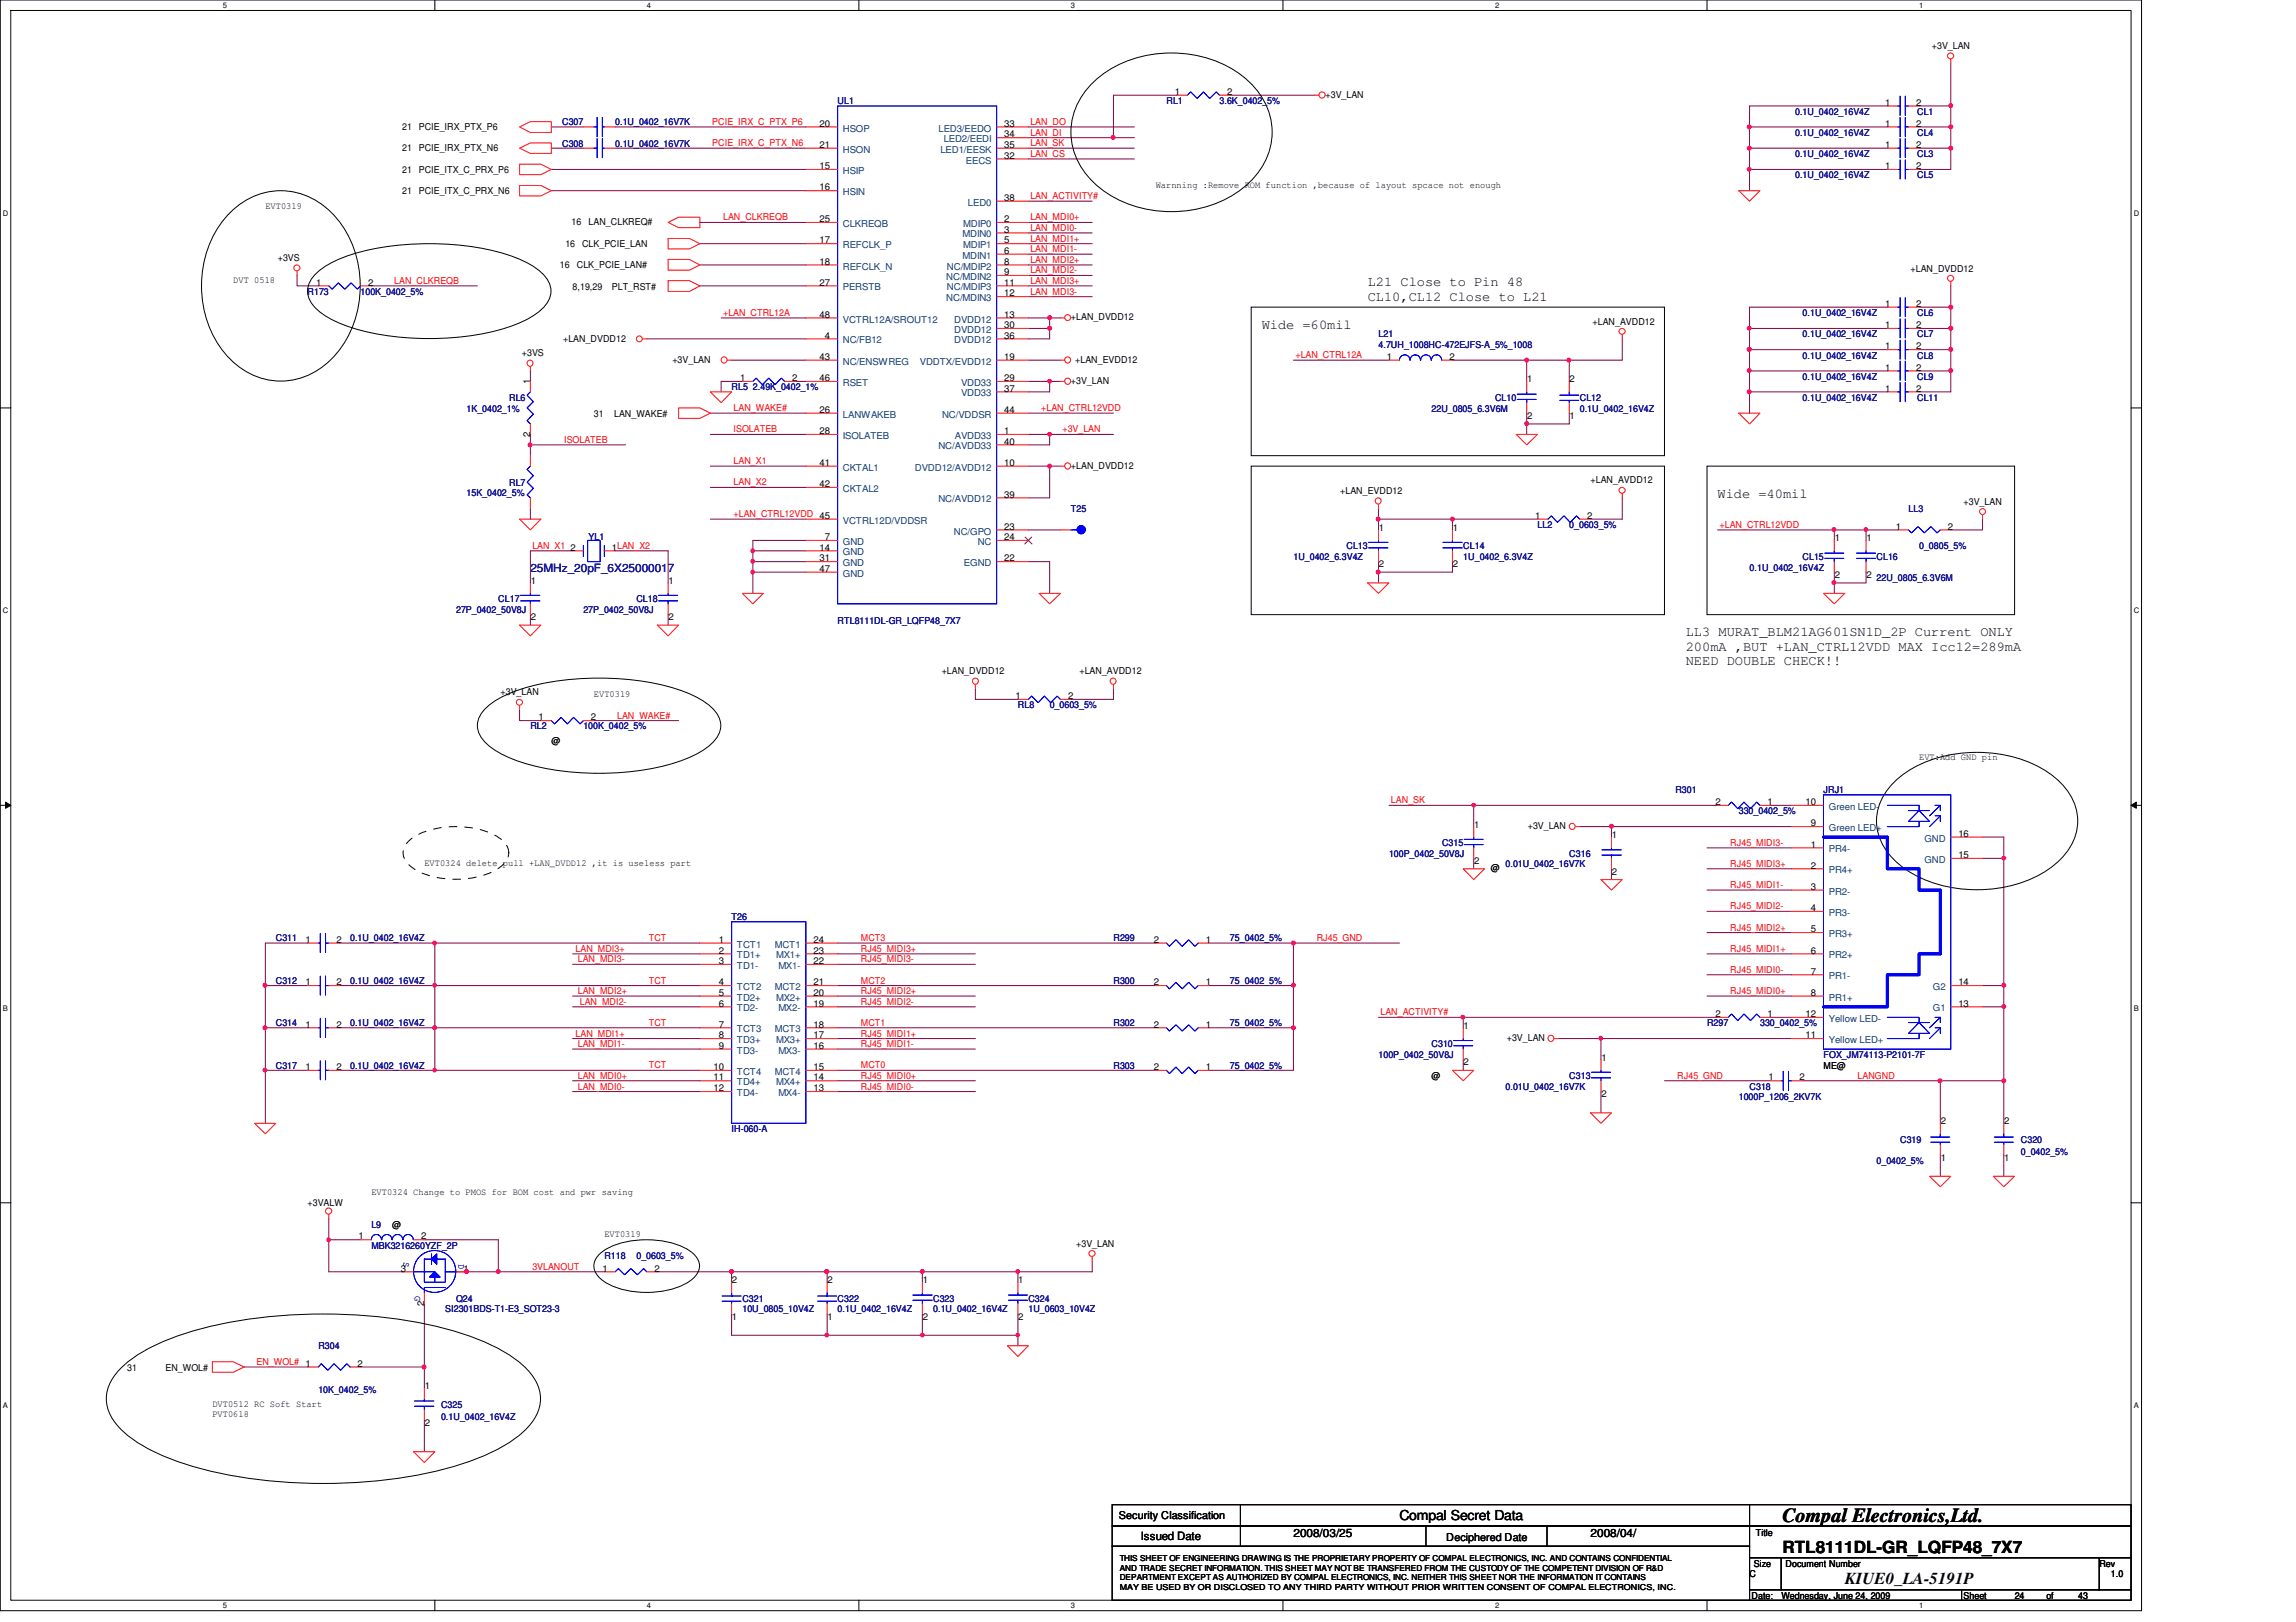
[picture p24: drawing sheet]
<svg xmlns="http://www.w3.org/2000/svg" width="297mm" height="210mm" viewBox="0 0 297 210" stroke-linecap="round" stroke-linejoin="round" font-family="sans-serif">
<defs><g id="words">
<text font-size="2.6" x="230.6" y="197">Compal Electronics,Ltd.</text>
<g font-size="2.2">
<text x="230.6" y="200.9">RTL8111DL-GR_LQFP48_7X7</text>
<text x="238.7" y="205">KIUE0_LA-5191P</text>
</g>
<g font-size="1.8">
<text x="177" y="37">L21 Close to Pin 48</text>
<text x="177" y="38.9">CL10,CL12 Close to L21</text>
<text x="163.2" y="42.5">Wide =60mil</text>
<text x="222.2" y="64.5">Wide =40mil</text>
<text x="218.1" y="82.3">LL3 MURAT_BLM21AG601SN1D_2P Current ONLY</text>
<text x="218.1" y="84.2">200mA ,BUT +LAN_CTRL12VDD MAX Icc12=289mA</text>
<text x="218.1" y="86.1">NEED DOUBLE CHECK!!</text>
<text x="181.1" y="196.8">Compal Secret Data</text>
</g>
<text font-size="1.5" fill="#000080" x="68.6" y="74">25MHz_20pF_6X25000017</text>
<g font-size="1.5">
<text x="147.6" y="199.3">Issued Date</text>
<text x="167.3" y="198.8">2008/03/25</text>
<text x="205.8" y="198.8">2008/04/</text>
</g>
<g font-size="1.4">
<text x="144.7" y="196.6">Security Classification</text>
<text x="187.1" y="199.4">Deciphered Date</text>
</g>
<g font-size="1.2">
<text x="249.9" y="6.3">+3V_LAN</text>
<text x="52" y="16.8">21</text>
<text x="54.2" y="16.8">PCIE_IRX_PTX_P6</text>
<text x="106" y="16.4">20</text>
<text x="129.9" y="16.4">33</text>
<text x="129.9" y="17.8">34</text>
<text x="152" y="12.3">1</text>
<text x="158.7" y="12.3">2</text>
<text x="171.5" y="12.7">+3V_LAN</text>
<text x="243.9" y="16.4">1</text>
<text x="243.9" y="13.7">1</text>
<text x="247.9" y="16.4">2</text>
<text x="247.9" y="13.7">2</text>
<text x="52" y="19.5">21</text>
<text x="52" y="22.4">21</text>
<text x="54.2" y="19.5">PCIE_IRX_PTX_N6</text>
<text x="54.2" y="22.4">PCIE_ITX_C_PRX_P6</text>
<text x="106" y="19.1">21</text>
<text x="106" y="21.9">15</text>
<text x="129.9" y="19.1">35</text>
<text x="129.9" y="20.5">32</text>
<text x="243.9" y="21.9">1</text>
<text x="243.9" y="19.1">1</text>
<text x="247.9" y="21.9">2</text>
<text x="247.9" y="19.1">2</text>
<text x="34.3" y="27.1">EVT0319</text>
<text x="52" y="25.1">21</text>
<text x="54.2" y="25.1">PCIE_ITX_C_PRX_N6</text>
<text x="74" y="29.1">16</text>
<text x="76.2" y="29.1">LAN_CLKREQ#</text>
<text x="106" y="24.6">16</text>
<text x="106" y="28.7">25</text>
<text x="129.9" y="28.7">2</text>
<text x="129.9" y="26">38</text>
<text x="149.5" y="24.3">Warnning :Remove ROM function ,because of layout spcace not enough</text>
<text x="35.9" y="33.8">+3VS</text>
<text x="72.4" y="34.7">16</text>
<text x="73.1" y="32">16</text>
<text x="74.6" y="34.7">CLK_PCIE_LAN#</text>
<text x="75.3" y="32">CLK_PCIE_LAN</text>
<text x="106" y="31.5">17</text>
<text x="106" y="34.2">18</text>
<text x="129.9" y="31.5">5</text>
<text x="129.9" y="35.6">9</text>
<text x="129.9" y="34.2">8</text>
<text x="129.9" y="32.9">6</text>
<text x="129.9" y="30.1">3</text>
<text x="247.2" y="35.1">+LAN_DVDD12</text>
<text x="30.2" y="36.7">DVT 0518</text>
<text x="40.9" y="37">1</text>
<text x="47.6" y="37">2</text>
<text x="74.1" y="37.5">8,19,29</text>
<text x="79.2" y="37.5">PLT_RST#</text>
<text x="106" y="37">27</text>
<text x="106" y="41.1">48</text>
<text x="129.9" y="38.4">12</text>
<text x="129.9" y="41.1">13</text>
<text x="129.9" y="37">11</text>
<text x="138.6" y="41.4">+LAN_DVDD12</text>
<text x="206" y="42">+LAN_AVDD12</text>
<text x="243.9" y="39.7">1</text>
<text x="247.9" y="39.7">2</text>
<text x="67.5" y="46.1">+3VS</text>
<text x="72.9" y="44.2">+LAN_DVDD12</text>
<text x="87" y="46.9">+3V_LAN</text>
<text x="106" y="46.6">43</text>
<text x="106.7" y="43.8">4</text>
<text x="129.9" y="42.5">30</text>
<text x="129.9" y="43.8">36</text>
<text x="129.9" y="46.6">19</text>
<text x="139.1" y="46.9">+LAN_EVDD12</text>
<text x="179.4" y="46.6">1</text>
<text x="187.5" y="46.6">2</text>
<text x="243.9" y="42.5">1</text>
<text x="243.9" y="45.2">1</text>
<text x="243.9" y="48">1</text>
<text x="247.9" y="42.5">2</text>
<text x="247.9" y="45.2">2</text>
<text x="247.9" y="48">2</text>
<text x="68.6" y="49.7" transform="rotate(-90 68.6 49.7)">1</text>
<text x="76.8" y="53.9">31</text>
<text x="79.5" y="53.9">LAN_WAKE#</text>
<text x="95.8" y="49.3">1</text>
<text x="102.5" y="49.3">2</text>
<text x="106" y="49.3">46</text>
<text x="106" y="53.4">26</text>
<text x="129.9" y="53.4">44</text>
<text x="129.9" y="49.3">29</text>
<text x="129.9" y="50.7">37</text>
<text x="138.6" y="49.7">+3V_LAN</text>
<text x="197.6" y="49.5">1</text>
<text x="203.1" y="49.5">2</text>
<text x="243.9" y="50.7">1</text>
<text x="247.9" y="50.7">2</text>
<text x="68.6" y="56.5" transform="rotate(-90 68.6 56.5)">2</text>
<text x="106" y="56.2">28</text>
<text x="129.9" y="57.5">40</text>
<text x="129.9" y="56.2">1</text>
<text x="197.6" y="54.2">2</text>
<text x="203.1" y="54.2">1</text>
<text x="106" y="60.3">41</text>
<text x="106" y="63">42</text>
<text x="129.9" y="64.4">39</text>
<text x="129.9" y="60.3">10</text>
<text x="138.6" y="60.7">+LAN_DVDD12</text>
<text x="173.4" y="64">+LAN_EVDD12</text>
<text x="205.8" y="62.6">+LAN_AVDD12</text>
<text x="254" y="65.3">+3V_LAN</text>
<text x="73.8" y="71.2">2</text>
<text x="79.2" y="71.2">1LAN_X2</text>
<text x="106" y="71.2">14</text>
<text x="106.7" y="69.9">7</text>
<text x="129.9" y="68.5">23</text>
<text x="129.9" y="69.9">24</text>
<text x="178.4" y="68.7">1</text>
<text x="188" y="68.7">1</text>
<text x="198.6" y="67.1">1</text>
<text x="205.4" y="67.1">2</text>
<text x="237.4" y="70.1">1</text>
<text x="241.5" y="70.1">1</text>
<text x="245.3" y="68.5">1</text>
<text x="252" y="68.5">2</text>
<text x="68.7" y="75.6">1</text>
<text x="86.5" y="75.6">1</text>
<text x="106" y="72.6">31</text>
<text x="106" y="74">47</text>
<text x="129.9" y="72.6">22</text>
<text x="178.4" y="73.4">2</text>
<text x="188" y="73.4">2</text>
<text x="237.4" y="74.8">2</text>
<text x="241.5" y="74.8">2</text>
<text x="68.7" y="80.3">2</text>
<text x="86.5" y="80.3">2</text>
<text x="121.8" y="87.2">+LAN_DVDD12</text>
<text x="139.7" y="87.2">+LAN_AVDD12</text>
<text x="64.8" y="90">+3V_LAN</text>
<text x="69.7" y="93.2">1</text>
<text x="76.5" y="93.2">2</text>
<text x="76.8" y="90.2">EVT0319</text>
<text x="131.4" y="90.5">1</text>
<text x="138.2" y="90.5">2</text>
<text x="71.3" y="96.3">@</text>
<text x="248.3" y="98.4">EVT:Add GND pin</text>
<text x="190.7" y="107.1">1</text>
<text x="197.7" y="107.3">+3V_LAN</text>
<text x="222" y="104.2">2</text>
<text x="228.7" y="104.2">1</text>
<text x="233.6" y="104.2">10</text>
<text x="234.3" y="106.9">9</text>
<text x="54.9" y="112.1">EVT0324 delete pull +LAN_DVDD12 ,it is useless part</text>
<text x="190.7" y="111.8">2</text>
<text x="192.9" y="112.8">@</text>
<text x="208.5" y="108.5">1</text>
<text x="208.5" y="113.2">2</text>
<text x="234.3" y="112.4">2</text>
<text x="234.3" y="109.7">1</text>
<text x="253.4" y="111">15</text>
<text x="253.4" y="108.3">16</text>
<text x="234.3" y="117.9">4</text>
<text x="234.3" y="115.1">3</text>
<text x="39.5" y="122">1</text>
<text x="43.5" y="122">2</text>
<text x="93" y="122">1</text>
<text x="93" y="123.4">2</text>
<text x="93" y="124.8">3</text>
<text x="105.2" y="123.4">23</text>
<text x="105.2" y="124.8">22</text>
<text x="105.2" y="122">24</text>
<text x="149.3" y="122">2</text>
<text x="156" y="122">1</text>
<text x="234.3" y="123.4">6</text>
<text x="234.3" y="120.6">5</text>
<text x="39.5" y="127.5">1</text>
<text x="43.5" y="127.5">2</text>
<text x="93" y="127.5">4</text>
<text x="93" y="128.9">5</text>
<text x="93" y="130.3">6</text>
<text x="105.2" y="128.9">20</text>
<text x="105.2" y="130.3">19</text>
<text x="105.2" y="127.5">21</text>
<text x="149.3" y="127.5">2</text>
<text x="156" y="127.5">1</text>
<text x="222" y="131.6">2</text>
<text x="228.7" y="131.6">1</text>
<text x="233.6" y="131.6">12</text>
<text x="234.3" y="126.1">7</text>
<text x="234.3" y="128.9">8</text>
<text x="253.4" y="130.3">13</text>
<text x="253.4" y="127.5">14</text>
<text x="39.5" y="133">1</text>
<text x="43.5" y="133">2</text>
<text x="93" y="133">7</text>
<text x="93" y="134.4">8</text>
<text x="93" y="135.7">9</text>
<text x="105.2" y="134.4">17</text>
<text x="105.2" y="135.7">16</text>
<text x="105.2" y="133">18</text>
<text x="149.3" y="133">2</text>
<text x="156" y="133">1</text>
<text x="189.4" y="133.2">1</text>
<text x="189.4" y="137.9">2</text>
<text x="194.9" y="134.7">+3V_LAN</text>
<text x="207.2" y="137.3">1</text>
<text x="233.6" y="134.4">11</text>
<text x="39.5" y="138.5">1</text>
<text x="43.5" y="138.5">2</text>
<text x="92.3" y="138.5">10</text>
<text x="92.3" y="139.8">11</text>
<text x="92.3" y="141.2">12</text>
<text x="105.2" y="139.8">14</text>
<text x="105.2" y="141.2">13</text>
<text x="105.2" y="138.5">15</text>
<text x="149.3" y="138.5">2</text>
<text x="156" y="138.5">1</text>
<text x="185.2" y="139.7">@</text>
<text x="207.2" y="142">2</text>
<text x="228.8" y="139.8">1</text>
<text x="232.8" y="139.8">2</text>
<text x="235.9" y="138.3">ME@</text>
<text x="251.1" y="145.5">2</text>
<text x="259.3" y="145.5">2</text>
<text x="48" y="154.6">EVT0324 Change to PMOS for BOM cost and pwr saving</text>
<text x="251.1" y="150.2">1</text>
<text x="259.3" y="150.2">1</text>
<text x="39.8" y="156.1">+3VALW</text>
<text x="46.4" y="160.4">1</text>
<text x="50.8" y="158.9">@</text>
<text x="54.5" y="160.4">2</text>
<text x="78.2" y="160.1">EVT0319</text>
<text x="139.2" y="161.3">+3V_LAN</text>
<text x="51.9" y="164.5">3</text>
<text x="60" y="164.5">1</text>
<text x="77.9" y="164.5">1</text>
<text x="84.7" y="164.5">2</text>
<text x="94.7" y="166.1">2</text>
<text x="107.1" y="166.1">2</text>
<text x="119.4" y="166.1">1</text>
<text x="131.7" y="166.1">1</text>
<text x="54.9" y="169" transform="rotate(-90 54.9 169)">2</text>
<text x="94.7" y="170.8">1</text>
<text x="107.1" y="170.8">1</text>
<text x="119.4" y="170.8">2</text>
<text x="131.7" y="170.8">2</text>
<text x="16.5" y="177.4">31</text>
<text x="21.4" y="177.4">EN_WOL#</text>
<text x="46.3" y="176.9">2</text>
<text x="54.9" y="179.8">1</text>
<text x="27.5" y="183.4">PVT0618</text>
<text x="27.5" y="182">DVT0512 RC Soft Start</text>
<text x="54.9" y="184.5">2</text>
<text x="226.9" y="202.7">Size</text>
<text x="227.2" y="198.8">Title</text>
<text x="231" y="202.7">Document Number</text>
<text x="271.6" y="202.7">Rev</text>
<text x="226.4" y="204.1">C</text>
<text x="226.6" y="206.9">Date:</text>
<text x="230.5" y="206.9">Wednesday, June 24, 2009</text>
<text x="254" y="206.9">Sheet</text>
<text x="260.6" y="206.9">24</text>
<text x="264.7" y="206.9">of</text>
<text x="268.9" y="206.9">43</text>
<text x="273.1" y="204.1">1.0</text>
</g>
<g font-size="1.2" fill="#000080">
<text x="72.7" y="16.2">C307</text>
<text x="79.6" y="16.2">0.1U_0402_16V7K</text>
<text x="108.4" y="13.5">UL1</text>
<text x="150.9" y="13.5">RL1</text>
<text x="157.8" y="13.5">3.6K_0402_5%</text>
<text x="232.2" y="17.6">0.1U_0402_16V4Z</text>
<text x="232.2" y="14.9">0.1U_0402_16V4Z</text>
<text x="248" y="17.6">CL4</text>
<text x="248" y="14.9">CL1</text>
<text x="72.7" y="19">C308</text>
<text x="79.6" y="19">0.1U_0402_16V7K</text>
<text x="232.2" y="23.1">0.1U_0402_16V4Z</text>
<text x="232.2" y="20.3">0.1U_0402_16V4Z</text>
<text x="248" y="23.1">CL5</text>
<text x="248" y="20.3">CL3</text>
<text x="39.8" y="38.1">R173</text>
<text x="46.6" y="38.1">100K_0402_5%</text>
<text x="233.2" y="40.9">0.1U_0402_16V4Z</text>
<text x="248" y="40.9">CL6</text>
<text x="178.3" y="43.6">L21</text>
<text x="178.3" y="45">4.7UH_1008HC-472EJFS-A_5%_1008</text>
<text x="233.2" y="43.6">0.1U_0402_16V4Z</text>
<text x="233.2" y="46.4">0.1U_0402_16V4Z</text>
<text x="248" y="43.6">CL7</text>
<text x="248" y="46.4">CL8</text>
<text x="60.4" y="53.3">1K_0402_1%</text>
<text x="65.9" y="51.9">RL6</text>
<text x="94.7" y="50.5">RL5 2.49K_0402_1%</text>
<text x="185.2" y="53.3">22U_0805_6.3V6M</text>
<text x="193.4" y="51.9">CL10</text>
<text x="204.4" y="51.9">CL12</text>
<text x="204.4" y="53.3">0.1U_0402_16V4Z</text>
<text x="233.2" y="51.9">0.1U_0402_16V4Z</text>
<text x="233.2" y="49.1">0.1U_0402_16V4Z</text>
<text x="248" y="51.9">CL11</text>
<text x="248" y="49.1">CL9</text>
<text x="60.4" y="64.2">15K_0402_5%</text>
<text x="65.9" y="62.9">RL7</text>
<text x="76.2" y="69.8">YL1</text>
<text x="138.6" y="66.3">T25</text>
<text x="174.2" y="71.1">CL13</text>
<text x="189.3" y="71.1">CL14</text>
<text x="198.9" y="68.3">LL2</text>
<text x="203" y="68.3">0_0603_5%</text>
<text x="246.9" y="66.3">LL3</text>
<text x="248.3" y="71.1">0_0805_5%</text>
<text x="64.5" y="77.9">CL17</text>
<text x="82.3" y="77.9">CL18</text>
<text x="167.3" y="72.4">1U_0402_6.3V4Z</text>
<text x="189.3" y="72.4">1U_0402_6.3V4Z</text>
<text x="226.4" y="73.8">0.1U_0402_16V4Z</text>
<text x="233.2" y="72.4">CL15</text>
<text x="242.8" y="72.4">CL16</text>
<text x="242.8" y="75.2">22U_0805_6.3V6M</text>
<text x="59" y="79.3">27P_0402_50V8J</text>
<text x="75.5" y="79.3">27P_0402_50V8J</text>
<text x="108.4" y="80.7">RTL8111DL-GR_LQFP48_7X7</text>
<text x="68.6" y="94.4">RL2</text>
<text x="75.5" y="94.4">100K_0402_5%</text>
<text x="131.7" y="91.7">RL8</text>
<text x="135.8" y="91.7">0_0603_5%</text>
<text x="216.7" y="102.6">R301</text>
<text x="225" y="105.4">330_0402_5%</text>
<text x="235.9" y="102.6">JRJ1</text>
<text x="179.7" y="110.9">100P_0402_50V8J</text>
<text x="186.6" y="109.5">C315</text>
<text x="194.8" y="112.2">0.01U_0402_16V7K</text>
<text x="203" y="110.9">C316</text>
<text x="94.7" y="119.1">T26</text>
<text x="35.7" y="121.8">C311</text>
<text x="45.3" y="121.8">0.1U_0402_16V4Z</text>
<text x="144.1" y="121.8">R299</text>
<text x="159.1" y="121.8">75_0402_5%</text>
<text x="35.7" y="127.3">C312</text>
<text x="45.3" y="127.3">0.1U_0402_16V4Z</text>
<text x="144.1" y="127.3">R300</text>
<text x="159.1" y="127.3">75_0402_5%</text>
<text x="35.7" y="132.8">C314</text>
<text x="45.3" y="132.8">0.1U_0402_16V4Z</text>
<text x="144.1" y="132.8">R302</text>
<text x="159.1" y="132.8">75_0402_5%</text>
<text x="178.3" y="136.9">100P_0402_50V8J</text>
<text x="185.2" y="135.6">C310</text>
<text x="220.8" y="132.8">R297</text>
<text x="227.7" y="132.8">330_0402_5%</text>
<text x="235.9" y="136.9">FOX_JM74113-P2101-7F</text>
<text x="35.7" y="138.3">C317</text>
<text x="45.3" y="138.3">0.1U_0402_16V4Z</text>
<text x="144.1" y="138.3">R303</text>
<text x="159.1" y="138.3">75_0402_5%</text>
<text x="194.8" y="141">0.01U_0402_16V7K</text>
<text x="203" y="139.7">C313</text>
<text x="225" y="142.4">1000P_1206_2KV7K</text>
<text x="226.4" y="141">C318</text>
<text x="94.7" y="146.5">IH-060-A</text>
<text x="245.8" y="147.9">C319</text>
<text x="261.4" y="147.9">C320</text>
<text x="261.4" y="149.5">0_0402_5%</text>
<text x="242.8" y="150.6">0_0402_5%</text>
<text x="48" y="158.9">L9</text>
<text x="48" y="161.6">MBK3216260YZF_2P</text>
<text x="78.2" y="163">R118</text>
<text x="82.3" y="163">0_0603_5%</text>
<text x="57.6" y="169.8">SI2301BDS-T1-E3_SOT23-3</text>
<text x="59" y="168.4">Q24</text>
<text x="96.1" y="168.4">C321</text>
<text x="96.1" y="169.8">10U_0805_10V4Z</text>
<text x="108.4" y="168.4">C322</text>
<text x="108.4" y="169.8">0.1U_0402_16V4Z</text>
<text x="120.7" y="168.4">C323</text>
<text x="120.7" y="169.8">0.1U_0402_16V4Z</text>
<text x="133.1" y="168.4">C324</text>
<text x="133.1" y="169.8">1U_0603_10V4Z</text>
<text x="41.2" y="174.6">R304</text>
<text x="41.2" y="180.3">10K_0402_5%</text>
<text x="57.1" y="182.2">C325</text>
<text x="57.1" y="183.8">0.1U_0402_16V4Z</text>
</g>
<g font-size="1.2" fill="#f00">
<text x="92.2" y="16.2">PCIE_IRX_C_PTX_P6</text>
<text x="133.3" y="17.6">LAN_DI</text>
<text x="133.3" y="16.2">LAN_DO</text>
<text x="92.2" y="18.9">PCIE_IRX_C_PTX_N6</text>
<text x="133.3" y="20.3">LAN_CS</text>
<text x="133.3" y="18.9">LAN_SK</text>
<text x="93.6" y="28.5">LAN_CLKREQB</text>
<text x="133.3" y="25.8">LAN_ACTIVITY#</text>
<text x="133.3" y="29.9">LAN_MDI0-</text>
<text x="133.3" y="28.5">LAN_MDI0+</text>
<text x="133.3" y="31.3">LAN_MDI1+</text>
<text x="133.3" y="32.6">LAN_MDI1-</text>
<text x="133.3" y="35.4">LAN_MDI2-</text>
<text x="133.3" y="34">LAN_MDI2+</text>
<text x="51" y="36.7">LAN_CLKREQB</text>
<text x="93.6" y="40.9">+LAN_CTRL12A</text>
<text x="133.3" y="36.7">LAN_MDI3+</text>
<text x="133.3" y="38.1">LAN_MDI3-</text>
<text x="167.6" y="46.4">+LAN_CTRL12A</text>
<text x="94.9" y="53.2">LAN_WAKE#</text>
<text x="134.7" y="53.2">+LAN_CTRL12VDD</text>
<text x="73" y="57.3">ISOLATEB</text>
<text x="94.9" y="56">ISOLATEB</text>
<text x="137.5" y="56">+3V_LAN</text>
<text x="94.9" y="62.8">LAN_X2</text>
<text x="94.9" y="60.1">LAN_X1</text>
<text x="68.9" y="71">LAN_X1</text>
<text x="94.9" y="66.9">+LAN_CTRL12VDD 45</text>
<text x="222.5" y="68.3">+LAN_CTRL12VDD</text>
<text x="79.8" y="93">LAN_WAKE#</text>
<text x="180" y="104">LAN_SK</text>
<text x="223.9" y="112.2">RJ45_MIDI3+</text>
<text x="223.9" y="109.5">RJ45_MIDI3-</text>
<text x="223.9" y="117.7">RJ45_MIDI2-</text>
<text x="223.9" y="114.9">RJ45_MIDI1-</text>
<text x="74.5" y="123.2">LAN_MDI3+</text>
<text x="74.8" y="124.5">LAN_MDI3-</text>
<text x="83.9" y="121.8">TCT</text>
<text x="111.4" y="123.2">RJ45_MIDI3+</text>
<text x="111.4" y="121.8">MCT3</text>
<text x="111.4" y="124.5">RJ45_MIDI3-</text>
<text x="170.3" y="121.8">RJ45_GND</text>
<text x="223.9" y="125.9">RJ45_MIDI0-</text>
<text x="223.9" y="123.2">RJ45_MIDI1+</text>
<text x="223.9" y="120.4">RJ45_MIDI2+</text>
<text x="74.8" y="128.7">LAN_MDI2+</text>
<text x="75" y="130">LAN_MDI2-</text>
<text x="83.9" y="127.3">TCT</text>
<text x="111.4" y="130">RJ45_MIDI2-</text>
<text x="111.4" y="128.7">RJ45_MIDI2+</text>
<text x="111.4" y="127.3">MCT2</text>
<text x="178.6" y="131.4">LAN_ACTIVITY#</text>
<text x="223.9" y="128.7">RJ45_MIDI0+</text>
<text x="74.5" y="134.2">LAN_MDI1+</text>
<text x="74.8" y="135.5">LAN_MDI1-</text>
<text x="83.9" y="132.8">TCT</text>
<text x="111.4" y="134.2">RJ45_MIDI1+</text>
<text x="111.4" y="135.5">RJ45_MIDI1-</text>
<text x="111.4" y="132.8">MCT1</text>
<text x="74.8" y="139.6">LAN_MDI0+</text>
<text x="74.8" y="141">LAN_MDI0-</text>
<text x="83.9" y="138.3">TCT</text>
<text x="111.4" y="141">RJ45_MIDI0-</text>
<text x="111.4" y="139.6">RJ45_MIDI0+</text>
<text x="111.4" y="138.3">MCT0</text>
<text x="217" y="139.6">RJ45_GND</text>
<text x="240.3" y="139.6">LANGND</text>
<text x="68.9" y="164.3">3VLANOUT</text>
<text x="33.2" y="176.7">EN_WOL# 1</text>
</g>
<g font-size="1.2" fill="#004080">
<text x="109" y="17">HSOP</text>
<text x="121.4" y="17">LED3/EEDO</text>
<text x="109" y="19.8">HSON</text>
<text x="109" y="22.5">HSIP</text>
<text x="121.7" y="19.8">LED1/EESK</text>
<text x="122.1" y="18.4">LED2/EEDI</text>
<text x="125" y="21.2">EECS</text>
<text x="109" y="25.3">HSIN</text>
<text x="109" y="29.4">CLKREQB</text>
<text x="124.6" y="29.4">MDIP0</text>
<text x="125.2" y="26.6">LED0</text>
<text x="109" y="32.1">REFCLK_P</text>
<text x="109" y="34.9">REFCLK_N</text>
<text x="122.5" y="34.9">NC/MDIP2</text>
<text x="124.5" y="33.5">MDIN1</text>
<text x="124.5" y="30.7">MDIN0</text>
<text x="124.6" y="32.1">MDIP1</text>
<text x="109" y="37.6">PERSTB</text>
<text x="109" y="41.7">VCTRL12A/SROUT12</text>
<text x="122.4" y="36.2">NC/MDIN2</text>
<text x="122.4" y="39">NC/MDIN3</text>
<text x="122.5" y="37.6">NC/MDIP3</text>
<text x="123.4" y="41.7">DVDD12</text>
<text x="109" y="44.4">NC/FB12</text>
<text x="109" y="47.2">NC/ENSWREG</text>
<text x="119" y="47.2">VDDTX/EVDD12</text>
<text x="123.4" y="43.1">DVDD12</text>
<text x="123.4" y="44.4">DVDD12</text>
<text x="109" y="50">RSET</text>
<text x="124.3" y="50">VDD33</text>
<text x="124.3" y="51.3">VDD33</text>
<text x="109" y="54.1">LANWAKEB</text>
<text x="109" y="56.8">ISOLATEB</text>
<text x="121.4" y="58.2">NC/AVDD33</text>
<text x="121.9" y="54.1">NC/VDDSR</text>
<text x="123.5" y="56.8">AVDD33</text>
<text x="109" y="60.9">CKTAL1</text>
<text x="109" y="63.7">CKTAL2</text>
<text x="118.4" y="60.9">DVDD12/AVDD12</text>
<text x="121.4" y="65">NC/AVDD12</text>
<text x="109" y="70.5">GND</text>
<text x="109" y="71.9">GND</text>
<text x="109" y="67.8">VCTRL12D/VDDSR</text>
<text x="123.4" y="69.2">NC/GPO</text>
<text x="126.5" y="70.5">NC</text>
<text x="109" y="73.3">GND</text>
<text x="109" y="74.6">GND</text>
<text x="124.7" y="73.3">EGND</text>
<text x="236.6" y="107.6">Green LED+</text>
<text x="236.6" y="104.8">Green LED-</text>
<text x="236.6" y="113">PR4+</text>
<text x="236.6" y="110.3">PR4-</text>
<text x="249" y="111.7">GND</text>
<text x="249" y="108.9">GND</text>
<text x="236.6" y="118.5">PR3-</text>
<text x="236.6" y="115.8">PR2-</text>
<text x="95.3" y="122.6">TCT1</text>
<text x="95.3" y="124">TD1+</text>
<text x="95.3" y="125.4">TD1-</text>
<text x="100.2" y="122.6">MCT1</text>
<text x="100.4" y="124">MX1+</text>
<text x="100.7" y="125.4">MX1-</text>
<text x="236.6" y="124">PR2+</text>
<text x="236.6" y="121.3">PR3+</text>
<text x="95.3" y="128.1">TCT2</text>
<text x="95.3" y="129.5">TD2+</text>
<text x="95.3" y="130.9">TD2-</text>
<text x="100.2" y="128.1">MCT2</text>
<text x="100.4" y="129.5">MX2+</text>
<text x="100.7" y="130.9">MX2-</text>
<text x="236.6" y="126.7">PR1-</text>
<text x="236.6" y="129.5">PR1+</text>
<text x="250.1" y="130.9">G1</text>
<text x="250.1" y="128.1">G2</text>
<text x="95.3" y="133.6">TCT3</text>
<text x="95.3" y="135">TD3+</text>
<text x="95.3" y="136.4">TD3-</text>
<text x="100.2" y="133.6">MCT3</text>
<text x="100.4" y="135">MX3+</text>
<text x="100.7" y="136.4">MX3-</text>
<text x="236.6" y="135">Yellow LED+</text>
<text x="236.6" y="132.2">Yellow LED-</text>
<text x="95.3" y="139.1">TCT4</text>
<text x="95.3" y="140.5">TD4+</text>
<text x="95.3" y="141.9">TD4-</text>
<text x="100.2" y="139.1">MCT4</text>
<text x="100.4" y="140.5">MX4+</text>
<text x="100.7" y="141.9">MX4-</text>
</g>
<g font-size="1.2" fill="#00f">
<text x="52.2" y="163.3" transform="rotate(90 52.2 163.3)">S</text>
<text x="53.7" y="167.7" transform="rotate(90 53.7 167.7)">G</text>
<text x="59.3" y="163.6" transform="rotate(90 59.3 163.6)">D</text>
</g>
<g font-size="1.1">
<text x="144.9" y="202">THIS SHEET OF ENGINEERING DRAWING IS THE PROPRIETARY PROPERTY OF COMPAL ELECTRONICS, INC. AND CONTAINS CONFIDENTIAL</text>
<text x="144.9" y="203.2">AND TRADE SECRET INFORMATION. THIS SHEET MAY NOT BE TRANSFERED FROM THE CUSTODY OF THE COMPETENT DIVISION OF R&amp;D</text>
<text x="144.9" y="205.7">MAY BE USED BY OR DISCLOSED TO ANY THIRD PARTY WITHOUT PRIOR WRITTEN CONSENT OF COMPAL ELECTRONICS, INC.</text>
<text x="144.9" y="204.5">DEPARTMENT EXCEPT AS AUTHORIZED BY COMPAL ELECTRONICS, INC. NEITHER THIS SHEET NOR THE INFORMATION IT CONTAINS</text>
</g>
<g font-size="1">
<text x="28.8" y="1">5</text>
<text x="83.7" y="1">4</text>
<text x="138.6" y="1">3</text>
<text x="193.4" y="1">2</text>
<text x="248.3" y="1">1</text>
<text x=".4" y="27.9">D</text>
<text x="276.1" y="27.9">D</text>
<text x=".4" y="79.4">C</text>
<text x="276.1" y="79.4">C</text>
<text x=".4" y="130.8">B</text>
<text x="276.1" y="130.8">B</text>
<text x=".4" y="182.2">A</text>
<text x="276.1" y="182.2">A</text>
<text x="28.8" y="208.1">5</text>
<text x="83.7" y="208.1">4</text>
<text x="138.6" y="208.1">3</text>
<text x="193.4" y="208.1">2</text>
<text x="248.3" y="208.1">1</text>
</g>
</g></defs>
<path d="M0 0h277.1v208.4h-277.1zM1.4 1.4h274.3v205.7h-274.3z" fill="none" stroke="#000" stroke-width=".13"/>
<g fill="#fff">
<path d="M28.8 .1h.6v1.1h-.6z"/>
<path d="M28.8 207.2h.6v1.1h-.6z"/>
</g>
<path d="M56.3 0v1.4M56.3 207.1v1.3" fill="none" stroke="#000" stroke-width=".13"/>
<g fill="#fff">
<path d="M83.7 .1h.5v1.1h-.5z"/>
<path d="M83.7 207.2h.5v1.1h-.5z"/>
</g>
<path d="M111.1 0v1.4M111.1 207.1v1.3" fill="none" stroke="#000" stroke-width=".13"/>
<g fill="#fff">
<path d="M138.5 .1h.6v1.1h-.6z"/>
<path d="M138.5 207.2h.6v1.1h-.6z"/>
</g>
<path d="M166 0v1.4M166 207.1v1.3" fill="none" stroke="#000" stroke-width=".13"/>
<g fill="#fff">
<path d="M193.4 .1h.6v1.1h-.6z"/>
<path d="M193.4 207.2h.6v1.1h-.6z"/>
</g>
<path d="M220.8 0v1.4M220.8 207.1v1.3" fill="none" stroke="#000" stroke-width=".13"/>
<g fill="#fff">
<path d="M248.3 .1h.5v1.1h-.5z"/>
<path d="M248.3 207.2h.5v1.1h-.5z"/>
<path d="M.4 27h.7v1.2h-.7z"/>
<path d="M276 27h.8v1.2h-.8z"/>
<path d="M.4 78.5h.7v1.1h-.7z"/>
<path d="M276 78.5h.8v1.1h-.8z"/>
</g>
<path d="M0 52.8h1.4M275.7 52.8h1.4" fill="none" stroke="#000" stroke-width=".13"/>
<g fill="#fff">
<path d="M.4 129.9h.6v1.1h-.6z"/>
<path d="M276 129.9h.7v1.1h-.7z"/>
</g>
<path d="M0 104.2h1.4M.7 103.8l.7 .4-.7 .4zM275.7 104.2l.7-.4v.8zM275.7 104.2h1.4" fill="none" stroke="#000" stroke-width=".13"/>
<path d="M.7 103.8l.7 .4-.7 .4zM275.7 104.2l.7-.4v.8z" fill="#000"/>
<g fill="#fff">
<path d="M.4 181.3h.6v1.1h-.6z"/>
<path d="M276 181.3h.7v1.1h-.7z"/>
</g>
<path d="M0 155.7h1.4M275.7 155.7h1.4" fill="none" stroke="#000" stroke-width=".13"/>
<path d="M226.3 19.2v2.7" fill="none" stroke="#800040" stroke-width=".13"/>
<circle cx="226.3" cy="19.2" r=".26" fill="#f0f"/>
<circle cx="226.3" cy="19.2" r=".26" fill="none" stroke="#f0f" stroke-width=".13"/>
<path d="M226.3 16.4h17.9M226.3 19.2h17.9M244.2 21.9h-17.9v2.8M133 72.7h2.8" fill="none" stroke="#800040" stroke-width=".13"/>
<circle cx="226.3" cy="21.9" r=".25" fill="#f0f"/>
<circle cx="226.3" cy="21.9" r=".25" fill="none" stroke="#f0f" stroke-width=".13"/>
<path d="M83.7 43.9h20.6M197.5 54.9h5.5M209.9 43.9v2.7M97.4 71.3h6.9M178.3 74v1.4M241.4 68.6h-4.1v1.3" fill="none" stroke="#800040" stroke-width=".13"/>
<path d="M97.2 71.1l.2-.1 .2 .1-.1 .4h-.1h-.2z" fill-rule="evenodd" fill="#f0f"/>
<path d="M97.2 71.1l.2-.1 .2 .1-.1 .4h-.1h-.2z" fill="none" stroke="#f0f" stroke-width=".13"/>
<path d="M226.3 48v2.7M97.4 69.9v1.4M97.4 74v2.8M237.3 74v1.4" fill="none" stroke="#800040" stroke-width=".13"/>
<circle cx="226.3" cy="48" r=".26" fill="#f0f"/>
<circle cx="226.3" cy="48" r=".26" fill="none" stroke="#f0f" stroke-width=".13"/>
<path d="M252.4 45.3v2.7" fill="none" stroke="#800040" stroke-width=".13"/>
<circle cx="252.4" cy="45.2" r=".26" fill="#f0f"/>
<circle cx="252.4" cy="45.2" r=".26" fill="none" stroke="#f0f" stroke-width=".13"/>
<path d="M226.3 16.4v2.8" fill="none" stroke="#800040" stroke-width=".13"/>
<circle cx="226.3" cy="16.4" r=".26" fill="#f0f"/>
<circle cx="226.3" cy="16.4" r=".26" fill="none" stroke="#f0f" stroke-width=".13"/>
<path d="M94.6 46.6h9.7M178.3 67.2v1.4M67.2 91.9v1.4h2.8M76.8 93.3h11M126.2 89.2v1.3h5.5M144.1 89.2v1.3h-5.6" fill="none" stroke="#800040" stroke-width=".13"/>
<circle cx="178.3" cy="67.2" r=".26" fill="#f0f"/>
<circle cx="178.3" cy="67.2" r=".26" fill="none" stroke="#f0f" stroke-width=".13"/>
<path d="M133 17.8h11.1M133 41.1h2.8v1.4M91.9 67.2h12.4M178.3 72.7v1.3" fill="none" stroke="#800040" stroke-width=".13"/>
<circle cx="135.8" cy="42.5" r=".25" fill="#f0f"/>
<circle cx="135.8" cy="42.5" r=".25" fill="none" stroke="#f0f" stroke-width=".13"/>
<circle cx="135.8" cy="41.1" r=".26" fill="#f0f"/>
<circle cx="135.8" cy="41.1" r=".26" fill="none" stroke="#f0f" stroke-width=".13"/>
<path d="M135.8 42.5v1.4M135.8 41.1h1.4" fill="none" stroke="#800040" stroke-width=".13"/>
<circle cx="135.8" cy="42.5" r=".25" fill="#f0f"/>
<circle cx="135.8" cy="42.5" r=".25" fill="none" stroke="#f0f" stroke-width=".13"/>
<path d="M133 42.5h2.8M133 43.9h2.8M241.4 68.6v1.3" fill="none" stroke="#800040" stroke-width=".13"/>
<path d="M241.2 68.3h.2l.2 .1-.1 .3-.1 .1-.2-.1z" fill-rule="evenodd" fill="#f0f"/>
<path d="M241.2 68.3h.2l.2 .1-.1 .3-.1 .1-.2-.1z" fill="none" stroke="#f0f" stroke-width=".13"/>
<g fill="none" stroke="#800040" stroke-width=".13">
<path d="M133 16.4h13.8M90.5 37h13.8M133 20.6h13.8M68.6 48v1.4M80.9 57.6h-12.3v1.4M91.9 56.2h12.4M91.9 53.5h12.4M133 56.2h2.8v1.4h-2.8M167.3 46.6h12.4M187.9 46.6h9.6M68.6 65.8v1.4M97.4 69.9h6.9"/>
<path d="M135.8 60.3h1.4M241.4 68.6h4.1M256.5 67.2v1.4h-4.1"/>
</g>
<circle cx="68.6" cy="57.6" r=".26" fill="#f0f"/>
<circle cx="68.6" cy="57.6" r=".26" fill="none" stroke="#f0f" stroke-width=".13"/>
<path d="M144.1 17.8h2.7" fill="none" stroke="#800040" stroke-width=".13"/>
<circle cx="144" cy="17.8" r=".26" fill="#f0f"/>
<circle cx="144" cy="17.8" r=".26" fill="none" stroke="#f0f" stroke-width=".13"/>
<path d="M102.9 49.4h1.4M97.4 72.7v1.3" fill="none" stroke="#800040" stroke-width=".13"/>
<path d="M97.2 72.5l.2-.1 .2 .1-.1 .3-.1 .1-.2-.1z" fill-rule="evenodd" fill="#f0f"/>
<path d="M97.2 72.5l.2-.1 .2 .1-.1 .3-.1 .1-.2-.1z" fill="none" stroke="#f0f" stroke-width=".13"/>
<path d="M68.6 56.2v1.4M133 46.6h4.2M135.8 56.2h8.3" fill="none" stroke="#800040" stroke-width=".13"/>
<circle cx="135.8" cy="56.2" r=".25" fill="#f0f"/>
<circle cx="135.8" cy="56.2" r=".25" fill="none" stroke="#f0f" stroke-width=".13"/>
<path d="M97.4 74h6.9" fill="none" stroke="#800040" stroke-width=".13"/>
<path d="M97.2 73.8h.2l.2 .1-.1 .3-.1 .1-.2-.1z" fill-rule="evenodd" fill="#f0f"/>
<path d="M97.2 73.8h.2l.2 .1-.1 .3-.1 .1-.2-.1z" fill="none" stroke="#f0f" stroke-width=".13"/>
<path d="M133 49.4h2.8M135.8 49.4v1.3h-2.8M135.8 49.4h1.4M91.9 63.1h12.4M91.9 60.3h12.4M187.9 67.2h11" fill="none" stroke="#800040" stroke-width=".13"/>
<circle cx="135.8" cy="49.3" r=".25" fill="#f0f"/>
<circle cx="135.8" cy="49.3" r=".25" fill="none" stroke="#f0f" stroke-width=".13"/>
<path d="M152.3 12.3h-8.2v5.5M159.1 12.3h11M93.3 41.1h11M178.3 74h9.6M187.9 67.2v1.4" fill="none" stroke="#800040" stroke-width=".13"/>
<circle cx="178.3" cy="74" r=".26" fill="#f0f"/>
<circle cx="178.3" cy="74" r=".26" fill="none" stroke="#f0f" stroke-width=".13"/>
<path d="M203 46.6v2.8M178.3 67.2h9.6M187.9 72.7v1.3" fill="none" stroke="#800040" stroke-width=".13"/>
<circle cx="187.9" cy="67.2" r=".26" fill="#f0f"/>
<circle cx="187.9" cy="67.2" r=".26" fill="none" stroke="#f0f" stroke-width=".13"/>
<path d="M197.5 46.6v2.8M197.5 54.9v1.3" fill="none" stroke="#800040" stroke-width=".13"/>
<circle cx="197.5" cy="54.8" r=".26" fill="#f0f"/>
<circle cx="197.5" cy="54.8" r=".26" fill="none" stroke="#f0f" stroke-width=".13"/>
<path d="M197.5 53.5v1.4M197.5 46.6h5.5M203 53.5v1.4" fill="none" stroke="#800040" stroke-width=".13"/>
<circle cx="203" cy="46.6" r=".26" fill="#f0f"/>
<circle cx="203" cy="46.6" r=".26" fill="none" stroke="#f0f" stroke-width=".13"/>
<circle cx="197.5" cy="46.6" r=".26" fill="#f0f"/>
<circle cx="197.5" cy="46.6" r=".26" fill="none" stroke="#f0f" stroke-width=".13"/>
<path d="M252.4 37v2.7M133 53.5h11.1M203 46.6h6.9M68.6 79.5v1.4M74.1 71.3h-5.5v4.1M79.6 71.3h6.8v4.1M86.4 79.5v1.4M97.4 72.7h6.9M178.3 65.8v1.4" fill="none" stroke="#800040" stroke-width=".13"/>
<circle cx="252.4" cy="39.8" r=".26" fill="#f0f"/>
<circle cx="252.4" cy="39.8" r=".26" fill="none" stroke="#f0f" stroke-width=".13"/>
<path d="M237.3 75.4h4.1" fill="none" stroke="#800040" stroke-width=".13"/>
<circle cx="237.3" cy="75.4" r=".26" fill="#f0f"/>
<circle cx="237.3" cy="75.4" r=".26" fill="none" stroke="#f0f" stroke-width=".13"/>
<path d="M135.8 60.3v4.1h-2.8M209.9 64.4v2.8" fill="none" stroke="#800040" stroke-width=".13"/>
<circle cx="135.8" cy="60.3" r=".26" fill="#f0f"/>
<circle cx="135.8" cy="60.3" r=".26" fill="none" stroke="#f0f" stroke-width=".13"/>
<path d="M133 26h8.3M248.3 50.7h4.1M248.3 48h4.1M133 60.3h2.8M205.8 67.2h4.1M241.4 74v1.4" fill="none" stroke="#800040" stroke-width=".13"/>
<circle cx="252.4" cy="48" r=".26" fill="#f0f"/>
<circle cx="252.4" cy="48" r=".26" fill="none" stroke="#f0f" stroke-width=".13"/>
<path d="M248.3 45.3h4.1M248.3 42.5h4.1" fill="none" stroke="#800040" stroke-width=".13"/>
<circle cx="252.4" cy="42.5" r=".25" fill="#f0f"/>
<circle cx="252.4" cy="42.5" r=".25" fill="none" stroke="#f0f" stroke-width=".13"/>
<path d="M248.3 39.7h4.1v5.6" fill="none" stroke="#800040" stroke-width=".13"/>
<circle cx="252.4" cy="42.5" r=".25" fill="#f0f"/>
<circle cx="252.4" cy="42.5" r=".25" fill="none" stroke="#f0f" stroke-width=".13"/>
<path d="M252.4 48v2.7M222.2 68.6h15.1" fill="none" stroke="#800040" stroke-width=".13"/>
<circle cx="237.3" cy="68.5" r=".26" fill="#f0f"/>
<circle cx="237.3" cy="68.5" r=".26" fill="none" stroke="#f0f" stroke-width=".13"/>
<path d="M226.3 50.7h17.9" fill="none" stroke="#800040" stroke-width=".13"/>
<circle cx="226.3" cy="50.7" r=".26" fill="#f0f"/>
<circle cx="226.3" cy="50.7" r=".26" fill="none" stroke="#f0f" stroke-width=".13"/>
<path d="M226.3 50.7v2.8M226.3 45.3v2.7h17.9" fill="none" stroke="#800040" stroke-width=".13"/>
<circle cx="226.3" cy="45.2" r=".26" fill="#f0f"/>
<circle cx="226.3" cy="45.2" r=".26" fill="none" stroke="#f0f" stroke-width=".13"/>
<path d="M226.3 45.3h17.9" fill="none" stroke="#800040" stroke-width=".13"/>
<circle cx="226.3" cy="45.2" r=".26" fill="#f0f"/>
<circle cx="226.3" cy="45.2" r=".26" fill="none" stroke="#f0f" stroke-width=".13"/>
<path d="M226.3 42.5h17.9" fill="none" stroke="#800040" stroke-width=".13"/>
<circle cx="226.3" cy="42.5" r=".25" fill="#f0f"/>
<circle cx="226.3" cy="42.5" r=".25" fill="none" stroke="#f0f" stroke-width=".13"/>
<g fill="none" stroke="#800040" stroke-width=".13">
<path d="M133 19.2h13.8M252.4 19.2v2.7h-4.1M133 31.5h8.3M133 32.9h8.3M133 35.6h8.3M133 34.3h8.3M133 37h8.3M133 38.4h8.3M133 30.1h8.3M133 28.8h8.3M244.2 39.7h-17.9v5.6M96 49.4h-2.7v1.3"/>
<path d="M237.3 75.4v1.4"/>
</g>
<circle cx="252.4" cy="19.2" r=".26" fill="#f0f"/>
<circle cx="252.4" cy="19.2" r=".26" fill="none" stroke="#f0f" stroke-width=".13"/>
<path d="M248.3 13.7h4.1M252.4 8.2v5.5M252.4 13.7v2.7h-4.1M135.8 72.7v4.1" fill="none" stroke="#800040" stroke-width=".13"/>
<circle cx="252.4" cy="13.7" r=".26" fill="#f0f"/>
<circle cx="252.4" cy="13.7" r=".26" fill="none" stroke="#f0f" stroke-width=".13"/>
<path d="M252.4 16.4v2.8h-4.1" fill="none" stroke="#800040" stroke-width=".13"/>
<circle cx="252.4" cy="16.4" r=".26" fill="#f0f"/>
<circle cx="252.4" cy="16.4" r=".26" fill="none" stroke="#f0f" stroke-width=".13"/>
<path d="M244.2 13.7h-17.9v2.7M97.4 71.3v1.4M34.3 138.5v6.9M34.3 133h5.5M43.9 133h12.4M74.1 139.9h16.4M108.4 139.9h17.8M108.4 134.4h17.8M74.1 141.3h16.4M108.4 141.3h17.8" fill="none" stroke="#800040" stroke-width=".13"/>
<circle cx="34.3" cy="138.5" r=".25" fill="#f0f"/>
<circle cx="34.3" cy="138.5" r=".25" fill="none" stroke="#f0f" stroke-width=".13"/>
<path d="M34.3 133v5.5h5.5" fill="none" stroke="#800040" stroke-width=".13"/>
<circle cx="34.3" cy="133" r=".26" fill="#f0f"/>
<circle cx="34.3" cy="133" r=".26" fill="none" stroke="#f0f" stroke-width=".13"/>
<path d="M34.3 127.5v5.5M74.1 123.4h16.4M74.1 128.9h16.4M74.1 130.3h16.4M108.4 130.3h17.8M108.4 128.9h17.8M108.4 123.4h17.8" fill="none" stroke="#800040" stroke-width=".13"/>
<circle cx="34.3" cy="127.5" r=".26" fill="#f0f"/>
<circle cx="34.3" cy="127.5" r=".26" fill="none" stroke="#f0f" stroke-width=".13"/>
<path d="M39.8 122h-5.5v5.5h5.5M43.9 122h12.4v5.5h-12.4M56.3 133v5.5h-12.4" fill="none" stroke="#800040" stroke-width=".13"/>
<path d="M56.1 132.8h.1l.2 .1v.3l-.2 .1-.1-.1z" fill-rule="evenodd" fill="#f0f"/>
<path d="M56.1 132.8h.1l.2 .1v.3l-.2 .1-.1-.1z" fill="none" stroke="#f0f" stroke-width=".13"/>
<path d="M56.3 133h34.2" fill="none" stroke="#800040" stroke-width=".13"/>
<path d="M56.1 132.8h.1l.2 .1v.3l-.2 .1-.1-.1z" fill-rule="evenodd" fill="#f0f"/>
<path d="M56.1 132.8h.1l.2 .1v.3l-.2 .1-.1-.1z" fill="none" stroke="#f0f" stroke-width=".13"/>
<path d="M74.1 134.4h16.4M74.1 135.8h16.4M74.1 124.8h16.4M90.5 127.5h-34.2v5.5" fill="none" stroke="#800040" stroke-width=".13"/>
<path d="M56.1 127.3l.1-.1 .2 .2v.3l-.2 .1-.1-.1z" fill-rule="evenodd" fill="#f0f"/>
<path d="M56.1 127.3l.1-.1 .2 .2v.3l-.2 .1-.1-.1z" fill="none" stroke="#f0f" stroke-width=".13"/>
<path d="M56.3 138.5h34.2" fill="none" stroke="#800040" stroke-width=".13"/>
<path d="M56.1 138.3h.3l.1 .2-.1 .1-.2 .1-.1-.1z" fill-rule="evenodd" fill="#f0f"/>
<path d="M56.1 138.3h.3l.1 .2-.1 .1-.2 .1-.1-.1z" fill="none" stroke="#f0f" stroke-width=".13"/>
<path d="M156.4 133h10.9" fill="none" stroke="#800040" stroke-width=".13"/>
<circle cx="167.3" cy="133" r=".26" fill="#f0f"/>
<circle cx="167.3" cy="133" r=".26" fill="none" stroke="#f0f" stroke-width=".13"/>
<path d="M167.3 122h13.7" fill="none" stroke="#800040" stroke-width=".13"/>
<circle cx="167.3" cy="122" r=".26" fill="#f0f"/>
<circle cx="167.3" cy="122" r=".26" fill="none" stroke="#f0f" stroke-width=".13"/>
<path d="M156.4 122h10.9M156.4 127.5h10.9" fill="none" stroke="#800040" stroke-width=".13"/>
<circle cx="167.3" cy="127.5" r=".26" fill="#f0f"/>
<circle cx="167.3" cy="127.5" r=".26" fill="none" stroke="#f0f" stroke-width=".13"/>
<path d="M56.3 122h34.2M108.4 124.8h17.8M108.4 135.8h17.8M108.4 122h41.1M108.4 127.5h41.1M167.3 133v5.5h-10.9" fill="none" stroke="#800040" stroke-width=".13"/>
<path d="M56.1 121.9l.1-.1 .2 .1v.3l-.2 .1-.1-.1z" fill-rule="evenodd" fill="#f0f"/>
<path d="M56.1 121.9l.1-.1 .2 .1v.3l-.2 .1-.1-.1z" fill="none" stroke="#f0f" stroke-width=".13"/>
<path d="M71.3 19.2h4.2M71.3 16.4h4.2M79.6 19.2h24.7M79.6 16.4h24.7M71.3 24.7h33M71.3 21.9h33M90.5 31.5h13.8M90.5 34.3h13.8M108.4 133h41.1M108.4 138.5h41.1M167.3 122v11M107 164.6h-12.4v1.3" fill="none" stroke="#800040" stroke-width=".13"/>
<circle cx="107" cy="164.5" r=".26" fill="#f0f"/>
<circle cx="107" cy="164.5" r=".26" fill="none" stroke="#f0f" stroke-width=".13"/>
<circle cx="94.6" cy="164.5" r=".26" fill="#f0f"/>
<circle cx="94.6" cy="164.5" r=".26" fill="none" stroke="#f0f" stroke-width=".13"/>
<path d="M94.6 170v2.8h12.4M107 164.6v1.3M119.3 164.6v1.3M119.3 172.8h12.4M141.3 163.2v1.4" fill="none" stroke="#800040" stroke-width=".13"/>
<path d="M131.5 172.6h.3l.1 .2-.1 .1-.2 .1-.1-.1z" fill-rule="evenodd" fill="#f0f"/>
<path d="M131.5 172.6h.3l.1 .2-.1 .1-.2 .1-.1-.1z" fill="none" stroke="#f0f" stroke-width=".13"/>
<circle cx="119.3" cy="172.8" r=".25" fill="#f0f"/>
<circle cx="119.3" cy="172.8" r=".25" fill="none" stroke="#f0f" stroke-width=".13"/>
<path d="M42.5 160.4v4.2M54.9 160.4h9.6v4.2h-4.1M107 170v2.8M119.3 170v2.8M131.7 172.8v1.4" fill="none" stroke="#800040" stroke-width=".13"/>
<circle cx="60.4" cy="164.5" r=".26" fill="#f0f"/>
<circle cx="60.4" cy="164.5" r=".26" fill="none" stroke="#f0f" stroke-width=".13"/>
<path d="M42.5 157.7v2.7h4.1" fill="none" stroke="#800040" stroke-width=".13"/>
<path d="M42.3 160.2h.2l.2 .1v.3l-.2 .1-.2-.1z" fill-rule="evenodd" fill="#f0f"/>
<path d="M42.3 160.2h.2l.2 .1v.3l-.2 .1-.2-.1z" fill="none" stroke="#f0f" stroke-width=".13"/>
<path d="M133 68.6h4.2M189.3 131.7h32.9M42.5 164.6h9.6M54.9 168.7v8.2M131.7 164.6v1.3M131.7 170v2.8" fill="none" stroke="#800040" stroke-width=".13"/>
<circle cx="189.3" cy="131.6" r=".25" fill="#f0f"/>
<circle cx="189.3" cy="131.6" r=".25" fill="none" stroke="#f0f" stroke-width=".13"/>
<path d="M207.1 134.4h24.7" fill="none" stroke="#800040" stroke-width=".13"/>
<path d="M206.9 134.2l.2-.1 .2 .1v.3l-.2 .1-.2-.1z" fill-rule="evenodd" fill="#f0f"/>
<path d="M206.9 134.2l.2-.1 .2 .1v.3l-.2 .1-.2-.1z" fill="none" stroke="#f0f" stroke-width=".13"/>
<g fill="none" stroke="#800040" stroke-width=".13">
<path d="M220.8 117.9h11M220.8 115.2h11M220.8 112.4h11M178.3 131.7h11v1.3M189.3 137.2v1.3M201.6 134.4h5.5v2.8M215.3 139.9h13.8M220.8 128.9h11M220.8 126.1h11M220.8 123.4h11M229.1 131.7h2.7M233.2 139.9h17.8"/>
<path d="M251 139.9v5.5M251 139.9h8.2v5.5M207.1 141.3v2.7M251 149.5v2.7M259.2 149.5v2.7"/>
</g>
<circle cx="251" cy="139.9" r=".26" fill="#f0f"/>
<circle cx="251" cy="139.9" r=".26" fill="none" stroke="#f0f" stroke-width=".13"/>
<path d="M190.7 104.2h31.5M190.7 111.1v1.3M220.8 109.7h11M220.8 120.7h11" fill="none" stroke="#800040" stroke-width=".13"/>
<circle cx="190.7" cy="104.2" r=".25" fill="#f0f"/>
<circle cx="190.7" cy="104.2" r=".25" fill="none" stroke="#f0f" stroke-width=".13"/>
<path d="M204.4 107h4.1v1.3M208.5 107h23.3M208.5 112.4v1.4M229.1 104.2h2.7" fill="none" stroke="#800040" stroke-width=".13"/>
<circle cx="208.5" cy="106.9" r=".26" fill="#f0f"/>
<circle cx="208.5" cy="106.9" r=".26" fill="none" stroke="#f0f" stroke-width=".13"/>
<path d="M179.7 104.2h11v2.8M256.5 127.5h2.7v2.8" fill="none" stroke="#800040" stroke-width=".13"/>
<circle cx="259.2" cy="130.3" r=".26" fill="#f0f"/>
<circle cx="259.2" cy="130.3" r=".26" fill="none" stroke="#f0f" stroke-width=".13"/>
<path d="M256.5 130.3h2.7v9.6" fill="none" stroke="#800040" stroke-width=".13"/>
<circle cx="259.2" cy="139.9" r=".26" fill="#f0f"/>
<circle cx="259.2" cy="139.9" r=".26" fill="none" stroke="#f0f" stroke-width=".13"/>
<path d="M90.5 28.8h13.8M119.3 164.6h12.4" fill="none" stroke="#800040" stroke-width=".13"/>
<path d="M131.5 164.4l.1-.1 .3 .1-.1 .3-.2 .1-.1-.1z" fill-rule="evenodd" fill="#f0f"/>
<path d="M131.5 164.4l.1-.1 .3 .1-.1 .3-.2 .1-.1-.1z" fill="none" stroke="#f0f" stroke-width=".13"/>
<circle cx="119.3" cy="164.5" r=".26" fill="#f0f"/>
<circle cx="119.3" cy="164.5" r=".26" fill="none" stroke="#f0f" stroke-width=".13"/>
<path d="M64.5 164.6h13.7M131.7 164.6h9.6" fill="none" stroke="#800040" stroke-width=".13"/>
<circle cx="64.5" cy="164.5" r=".26" fill="#f0f"/>
<circle cx="64.5" cy="164.5" r=".26" fill="none" stroke="#f0f" stroke-width=".13"/>
<path d="M107 172.8h12.3" fill="none" stroke="#800040" stroke-width=".13"/>
<circle cx="107" cy="172.8" r=".25" fill="#f0f"/>
<circle cx="107" cy="172.8" r=".25" fill="none" stroke="#f0f" stroke-width=".13"/>
<path d="M107 164.6h12.3" fill="none" stroke="#800040" stroke-width=".13"/>
<circle cx="107" cy="164.5" r=".26" fill="#f0f"/>
<circle cx="107" cy="164.5" r=".26" fill="none" stroke="#f0f" stroke-width=".13"/>
<path d="M38.4 35.6v1.4h2.8M48 37h13.8M256.5 108.3h2.7v2.8h-2.7M57.6 164.6h2.8M85 164.6h9.6" fill="none" stroke="#800040" stroke-width=".13"/>
<circle cx="259.2" cy="111" r=".25" fill="#f0f"/>
<circle cx="259.2" cy="111" r=".25" fill="none" stroke="#f0f" stroke-width=".13"/>
<path d="M259.2 111.1v16.4" fill="none" stroke="#800040" stroke-width=".13"/>
<circle cx="259.2" cy="127.5" r=".26" fill="#f0f"/>
<circle cx="259.2" cy="127.5" r=".26" fill="none" stroke="#f0f" stroke-width=".13"/>
<path d="M31.6 176.9h8.2M46.6 176.9h8.3v2.8M54.9 183.8v4.1" fill="none" stroke="#800040" stroke-width=".13"/>
<circle cx="54.9" cy="176.9" r=".26" fill="#f0f"/>
<circle cx="54.9" cy="176.9" r=".26" fill="none" stroke="#f0f" stroke-width=".13"/>
<g fill="none" stroke="#f00" stroke-width=".13">
<path d="M67.2 19.2l1.4-.7h2.7v1.4h-2.7zM67.2 16.4l1.4-.7h2.7v1.4h-2.7zM75.5 16.4h1.3M78.2 16.4h1.4M104.3 16.4h4.1M104.3 19.2h4.1M128.9 16.4h4.1M128.9 19.2h4.1M128.9 17.8h4.1M170.1 12.3h.5M252.4 7.7v.5M38.4 35.1v.5"/>
<path d="M67.2 24h2.8l1.3 .7-1.3 .7h-2.8zM67.2 21.3h2.8l1.3 .6-1.3 .7h-2.8zM86.4 36.3h2.8l1.3 .7-1.3 .7h-2.8zM86.4 33.6h2.8l1.3 .7-1.3 .7h-2.8zM86.4 30.9h2.8l1.3 .6-1.3 .7h-2.8zM86.4 28.8l1.4-.7h2.7v1.4h-2.7zM104.3 37h4.1M104.3 21.9h4.1M104.3 24.7h4.1M104.3 31.5h4.1M104.3 34.3h4.1M104.3 28.8h4.1"/>
<path d="M128.9 37h4.1M128.9 31.5h4.1M128.9 34.3h4.1M128.9 35.6h4.1M128.9 38.4h4.1M128.9 20.6h4.1M128.9 26h4.1M128.9 32.9h4.1M128.9 30.1h4.1M128.9 28.8h4.1M224.9 24.7h2.8l-1.4 1.3zM244.2 39.7h1.3"/>
<path d="M246.9 39.7h1.4M252.4 36.4v.6M68.6 47.5v.5M68.6 59v1.3M83.1 43.9h.6M87.8 52.8h2.7l1.4 .7-1.4 .6h-2.7zM91.9 50.7h2.7l-1.3 1.4zM94.1 46.6h.5M96 49.4h1.4M101.5 49.4h1.4M104.3 53.5h4.1M104.3 49.4h4.1"/>
<path d="M104.3 56.2h4.1M104.3 46.6h4.1M104.3 43.9h4.1M104.3 41.1h4.1M128.9 50.7h4.1M128.9 53.5h4.1M128.9 49.4h4.1M128.9 56.2h4.1M128.9 46.6h4.1M128.9 42.5h4.1M128.9 43.9h4.1M128.9 41.1h4.1"/>
<path d="M128.9 57.6h4.1M137.2 46.6h.5M137.2 41.1h.5M137.2 49.4h.5M196.2 56.2h2.7l-1.4 1.4zM209.9 43.3v.6M224.9 53.5h2.8l-1.4 1.4zM244.2 50.7h1.3M246.9 50.7h1.4M67.2 67.2h2.8l-1.4 1.4zM68.6 64.4v1.4M96 76.8h2.8l-1.4 1.3z"/>
<path d="M104.3 60.3h4.1M104.3 63.1h4.1M104.3 69.9h4.1M104.3 71.3h4.1M104.3 72.7h4.1M104.3 74h4.1M104.3 67.2h4.1M128.9 68.6h4.1M128.9 60.3h4.1M128.9 64.4h4.1M128.9 69.9h4.1M128.9 72.7h4.1"/>
<path d="M134.4 76.8h2.8l-1.4 1.3zM137.2 60.3h.5M176.9 75.4h2.8l-1.4 1.4zM178.3 65.3v.5M178.3 68.6v1.3M178.3 71.3v1.4M209.9 63.9v.5M235.9 76.8h2.8l-1.4 1.3zM237.3 69.9v1.4M237.3 72.7v1.3M241.4 69.9v1.4M241.4 72.7v1.3"/>
<path d="M245.5 68.6h1.4M251 68.6h1.4M256.5 66.6v.6M67.2 91.3v.6M67.2 80.9h2.8l-1.4 1.4zM85 80.9h2.8l-1.4 1.4zM126.2 88.6v.6M144.1 88.6v.6M189.3 112.4h2.8l-1.4 1.4zM203.8 107h.6M207.1 113.8h2.8l-1.4 1.4zM222.2 104.2h1.4"/>
<path d="M227.7 104.2h1.4M39.8 127.5h1.4M42.5 127.5h1.4M90.5 127.5h4.1M90.5 122h4.1M90.5 123.4h4.1M90.5 124.8h4.1M90.5 128.9h4.1M90.5 130.3h4.1M90.5 133h4.1M90.5 134.4h4.1M90.5 135.8h4.1"/>
<path d="M90.5 138.5h4.1M90.5 139.9h4.1M104.3 127.5h4.1M104.3 122h4.1M104.3 123.4h4.1M104.3 124.8h4.1M104.3 128.9h4.1M104.3 130.3h4.1M104.3 133h4.1M104.3 134.4h4.1M104.3 135.8h4.1M104.3 138.5h4.1"/>
<path d="M104.3 139.9h4.1M149.5 133h1.4M155 133h1.4M187.9 138.5h2.8l-1.4 1.4zM201.1 134.4h.5M32.9 145.4h2.8l-1.4 1.3zM42.5 157.2v.5M90.5 141.3h4.1M104.3 141.3h4.1M205.8 144h2.7l-1.4 1.4zM249.6 152.2h2.8l-1.4 1.4zM257.9 152.2h2.7l-1.4 1.4z"/>
<path d="M27.5 176.2h2.7l1.4 .7-1.4 .7h-2.7zM94.6 165.9v1.4M94.6 168.7v1.3M130.3 174.2h2.7l-1.3 1.3zM141.3 162.6v.6M53.5 187.9h2.8l-1.4 1.4z"/>
<circle cx="171" cy="12.3" r=".4"/>
<circle cx="252.4" cy="7.2" r=".39"/>
<circle cx="38.4" cy="34.7" r=".39"/>
<circle cx="252.4" cy="36" r=".39"/>
<circle cx="68.6" cy="47" r=".39"/>
<circle cx="82.7" cy="43.9" r=".38"/>
<circle cx="93.7" cy="46.6" r=".39"/>
<circle cx="138.1" cy="46.6" r=".39"/>
<circle cx="138.1" cy="49.3" r=".39"/>
<circle cx="138.1" cy="41.1" r=".38"/>
<circle cx="209.9" cy="42.9" r=".39"/>
<circle cx="138.1" cy="60.3" r=".39"/>
<circle cx="178.3" cy="64.8" r=".39"/>
<circle cx="209.9" cy="63.5" r=".39"/>
<circle cx="256.5" cy="66.2" r=".38"/>
<circle cx="67.2" cy="90.9" r=".39"/>
<circle cx="126.2" cy="88.2" r=".39"/>
<circle cx="144" cy="88.2" r=".39"/>
<circle cx="203.4" cy="106.9" r=".39"/>
<circle cx="200.6" cy="134.4" r=".39"/>
<circle cx="42.5" cy="156.7" r=".4"/>
<circle cx="141.3" cy="162.2" r=".39"/>
</g>
<g fill="none" stroke="#000" stroke-width=".13">
<path d="M141.4 10.7a15.2 15.2 0 0 1 14.5-3.2 12 12 0 0 1 7.9 6.1 8.6 8.6 0 0 1-2.1 9.9 15.2 15.2 0 0 1-14.5 3.3 12 12 0 0 1-7.9-6.2 8.6 8.6 0 0 1 2.1-9.9zM29.9 27.4a9.1 9.1 0 0 1 13.7 .9 14 14 0 0 1-.9 18.3 9 9 0 0 1-13.6-.9 14.2 14.2 0 0 1 0-17.4zM40.7 35.6a13.1 13.1 0 0 1 6.4-3.1 37.5 37.5 0 0 1 18.3 .4 12.1 12.1 0 0 1 5 2.7 2.8 2.8 0 0 1 0 4.1 13.3 13.3 0 0 1-6.4 3.2 37.1 37.1 0 0 1-18.3-.4 12.1 12.1 0 0 1-5-2.8 2.81 2.81 0 0 1 0-4.1zM161.9 39.7h53.4v19.3h-53.4zM161.9 60.3h53.4v19.2h-53.4zM220.8 60.3h39.8v19.2h-39.8zM62.7 91.8a13.2 13.2 0 0 1 6.4-3.1 37.1 37.1 0 0 1 18.2 .4 12.2 12.2 0 0 1 5 2.7 2.79 2.79 0 0 1 0 4.2 13.3 13.3 0 0 1-6.4 3.1 36.7 36.7 0 0 1-18.3-.4 12.1 12.1 0 0 1-4.9-2.7 2.8 2.8 0 0 1 0-4.2zM244.8 101.5a14.5 14.5 0 0 1 9.4-4.1 16.6 16.6 0 0 1 11.7 3.3 6.8 6.8 0 0 1 2.1 8.5 11.9 11.9 0 0 1-7.8 5.4 17.5 17.5 0 0 1-13.6-2.1 7.9 7.9 0 0 1-3.8-6.2 6.9 6.9 0 0 1 2-4.8zM15.5 177.2a20.3 20.3 0 0 1 8.2-4.6 63.6 63.6 0 0 1 25.6-2.2 42.7 42.7 0 0 1 15.5 4.3 11.1 11.1 0 0 1 4.7 4.3 5 5 0 0 1-1.3 5.8 20.3 20.3 0 0 1-8.3 4.6 63.7 63.7 0 0 1-25.5 2.2 42.6 42.6 0 0 1-15.5-4.3 11.1 11.1 0 0 1-4.7-4.3 5 5 0 0 1 1.3-5.8zM77.6 162.3a8.9 8.9 0 0 1 6-1.9 9.6 9.6 0 0 1 6.1 1.9 1.96 1.96 0 0 1 0 3.1 9.9 9.9 0 0 1-7.2 1.8 8.3 8.3 0 0 1-4.9-1.8 1.98 1.98 0 0 1 0-3.1zM143.9 194.7h82.4v2.8h-82.4zM143.9 197.5h82.4v2.6h-82.4z"/>
<path d="M160.5 194.7v5.4M184.5 197.5v2.6M200.1 197.5v2.6M226.3 194.7h49.4v2.8h-49.4zM226.3 197.5h49.4v4.1h-49.4zM143.9 200.1h82.4v7h-82.4zM226.3 201.6h4.1v4.1h-4.1zM226.3 205.7h27.5v1.4h-27.5zM230.4 201.6h41.2v4.1h-41.2zM253.8 205.7h21.9v1.4h-21.9zM271.6 201.6h4.1v4.1h-4.1z"/>
</g>
<path d="M52.9 108.8a8.9 8.9 0 0 1 6.1-1.8 9.6 9.6 0 0 1 6.1 1.8 1.96 1.96 0 0 1 0 3.1 9.9 9.9 0 0 1-7.2 1.8 8.3 8.3 0 0 1-5-1.8 1.98 1.98 0 0 1 0-3.1z" fill="none" stroke="#000" stroke-width=".13" stroke-dasharray="1 1 1 1 1 1 1 1"/>
<g fill="none" stroke="#00f" stroke-width=".13">
<path d="M76.8 16.4h.5M77.3 15.2v2.5M77.9 15.2v2.5M77.9 16.4h.3M108.4 13.7h20.5v64.4h-20.5zM245.5 39.7h.3M245.8 38.5v2.5M246.5 38.5v2.5M246.5 39.7h.4M97.4 49.4l.4-.5 .8 .9 .9-.9 .8 .9 .8-.9 .4 .5M245.5 50.7h.3M245.8 49.5v2.5"/>
<path d="M246.5 49.5v2.5M246.5 50.7h.4M68.6 60.3l-.4 .4 .8 .9-.8 .8 .8 .8-.8 .8 .4 .4M177.1 70.9h2.5M177.1 70.2h2.5M178.3 69.9v.3M178.3 70.9v.4M236.1 72.3h2.4M236.1 71.6h2.4M237.3 71.3v.3M237.3 72.3v.4M240.2 72.3h2.4"/>
<path d="M240.2 71.6h2.4M241.4 71.3v.3M241.4 72.3v.4M246.9 68.6l.4 .4 .8-.8 .8 .8 .9-.8 .8 .8 .4-.4M94.6 119.3h9.7v26.1h-9.7zM223.6 104.2l.4-.4 .8 .8 .8-.8 .9 .8 .8-.8 .4 .4M41.2 127.5h.2M41.4 126.3v2.5M42.1 127.5h.4M42.1 126.3v2.5M150.9 133l.4 .4 .8-.8 .8 .8 .9-.8 .8 .8 .4-.4M93.4 167.7h2.5"/>
<path d="M93.4 168.4h2.5M94.6 168.4v.3M94.6 167.3v.4"/>
</g>
<path d="M132.6 69.5l.9 .9M133.5 69.5l-.9 .9" fill="none" stroke="#804000" stroke-width=".13"/>
<path d="M56.3 164.6l.6 .7h-1.3z" fill="#00f"/>
<path d="M56.3 165.3v.6M56.3 164.6l.6 .7h-1.3zM56.3 164.6h-1.4v1.3h2.7v-1.3" fill="none" stroke="#00f" stroke-width=".13"/>
<path d="M56.5 162.3v1.3l-.7-.7z" fill="#00f"/>
<g fill="none" stroke="#00f" stroke-width=".13">
<path d="M53.5 164.6h1.5M55.8 162.3v1.3M55.8 162.9h-.9v1.7M56.5 162.3v1.3l-.7-.7zM56.5 162.9h1.1v1.7h1.4M57.6 166.6h-2.7v.7"/>
<circle cx="56.2" cy="164.5" r="2.73"/>
</g>
<path d="M56.3 164.6l.6 .7h-1.3z" fill="#00f"/>
<path d="M56.3 165.3v.6M56.3 164.6l.6 .7h-1.3zM56.3 164.6h-1.4v1.3h2.7v-1.3" fill="none" stroke="#00f" stroke-width=".13"/>
<path d="M56.5 162.3v1.3l-.7-.7z" fill="#00f"/>
<g fill="none" stroke="#00f" stroke-width=".13">
<path d="M76.8 19.2h.5M77.3 17.9v2.5M77.9 17.9v2.5M77.9 19.2h.3M153.6 12.3l.4-.4 .9 .8 .8-.8 .8 .8 .8-.8 .5 .4M245.5 16.4h.3M245.5 19.2h.3M245.5 13.7h.3M245.8 15.2v2.5M245.8 17.9v2.5M245.8 12.4v2.5M246.5 15.2v2.5"/>
<path d="M246.5 17.9v2.5M246.5 12.4v2.5M246.5 16.4h.4M246.5 19.2h.4M246.5 13.7h.4M42.5 37l.5 .4 .8-.8 .8 .8 .8-.8 .8 .8 .4-.4M245.5 21.9h.3M245.8 20.7v2.5M246.5 20.7v2.5M246.5 21.9h.4M181 46.6a.68 .68 0 0 1 .7-.7 .68 .68 0 0 1 .7 .7M182.4 46.6a.66 .66 0 0 1 .7-.7 .66 .66 0 0 1 .7 .7"/>
<path d="M183.8 46.6a.68 .68 0 0 1 .7-.7 .68 .68 0 0 1 .7 .7M185.2 46.6a.66 .66 0 0 1 .7-.7 .66 .66 0 0 1 .6 .7M201.8 51.1h2.4M201.8 51.8h2.4M203 51.8v.3M203 50.7v.4M245.5 42.5h.3M245.8 41.3v2.4M246.5 41.3v2.4M246.5 42.5h.4M67.3 77.8h2.5M67.3 77h2.5"/>
<path d="M68.6 76.8v.2M68.6 77.8v.3M75.5 70.6v1.4M76 69.9h1.6v2.8h-1.6zM78.2 70.6v1.4M186.7 70.9h2.5M186.7 70.2h2.5M187.9 69.9v.3M187.9 70.9v.4M71.3 93.3l.4 .4 .9-.9 .8 .9 .8-.9 .9 .9 .4-.4M133 90.5l.5-.4 .8 .8 .8-.8 .8 .8 .9-.8 .4 .4M189.4 109.3h2.5"/>
<path d="M189.4 108.6h2.5M190.7 108.3v.3M190.7 109.3v.4M235.9 102.9h16.5v32.9h-16.5zM244.2 104.2h4.1v.7M246.9 104.9h2.7M248.3 106.3v.7h-4.1M248.3 104.9l1.3 1.4h-2.7zM250.3 104.2h.7l-1.4 1.4M250.3 105.6h.7v.7M251 104.2v.7M251 105.6l-1.4 1.4"/>
<path d="M41.2 138.5h.2M41.2 133h.2M41.4 137.3v2.4M41.4 131.8v2.5M42.1 138.5h.4M42.1 133h.4M42.1 137.3v2.4M42.1 131.8v2.5M150.9 127.5l.4 .5 .8-.9 .8 .9 .9-.9 .8 .9 .4-.5M150.9 122l.4 .5 .8-.9 .8 .9 .9-.9 .8 .9 .4-.5M150.9 138.5l.4 .4 .8-.8 .8 .8 .9-.8 .8 .8 .4-.4M188.1 135.3h2.4"/>
<path d="M188.1 134.7h2.4M189.3 134.4v.3M189.3 135.3v.5M205.9 139.5h2.5M205.9 138.8h2.5M207.1 138.5v.3M207.1 139.5v.4M230.4 139.9h.3M230.7 138.6v2.5M231.4 139.9h.4M231.4 138.6v2.5M244.2 131.7h4.1v.6"/>
<path d="M246.9 132.3h2.7M248.3 132.3l1.3 1.4h-2.7zM248.3 133.7v.7h-4.1M250.3 131.7h.7M250.3 133h.7v.7M251 131.7v.6M251 133l-1.4 1.4M251 131.7l-1.4 1.3M258 147.1h2.5M258 147.8h2.5M259.2 147.8v.3M259.2 146.7v.4"/>
<path d="M41.2 176.9l.4-.4 .8 .8 .8-.8 .9 .8 .8-.8 .4 .4M53.5 164.6h1.5M55.8 162.3v1.3M55.8 162.9h-.9v1.7M56.5 162.3v1.3l-.7-.7zM56.5 162.9h1.1v1.7h1.4M57.6 166.6h-2.7v.7M105.8 167.7h2.4M105.8 168.4h2.4M107 168.4v.3M107 167.3v.4M118.1 168.3h2.5"/>
<path d="M118.1 167.6h2.5M119.3 167.3v.3M119.3 168.3v.4M130.5 168.3h2.4M130.5 167.6h2.4M131.7 167.3v.3M131.7 168.3v.4"/>
<circle cx="56.2" cy="164.5" r="2.73"/>
</g>
<g fill="none" stroke="#f00" stroke-width=".13">
<path d="M75.5 19.2h1.3M78.2 19.2h1.4M152.3 12.3h1.3M157.8 12.3h1.3M244.2 16.4h1.3M244.2 19.2h1.3M244.2 13.7h1.3M246.9 16.4h1.4M246.9 19.2h1.4M246.9 13.7h1.4M41.2 37h1.3M46.6 37h1.4"/>
<path d="M244.2 21.9h1.3M246.9 21.9h1.4M179.7 46.6h1.3M186.6 46.6h1.3M203 49.4v1.3M203 52.1v1.4M244.2 42.5h1.3M246.9 42.5h1.4M68.6 75.4v1.4M68.6 78.1v1.4M74.1 71.3h1.4M78.2 71.3h1.4"/>
<path d="M187.9 68.6v1.3M187.9 71.3v1.4M70 93.3h1.3M75.5 93.3h1.3M131.7 90.5h1.3M137.2 90.5h1.3M190.7 107v1.3M190.7 109.7v1.4M231.8 117.9h4.1M231.8 115.2h4.1M231.8 112.4h4.1M231.8 109.7h4.1"/>
<path d="M231.8 107h4.1M231.8 104.2h4.1M252.4 111.1h4.1M252.4 108.3h4.1M39.8 138.5h1.4M39.8 133h1.4M42.5 138.5h1.4M42.5 133h1.4M149.5 138.5h1.4M149.5 127.5h1.4M149.5 122h1.4M155 138.5h1.4"/>
<path d="M155 127.5h1.4M155 122h1.4M189.3 133v1.4M189.3 135.8v1.4M207.1 137.2v1.3M207.1 139.9v1.4M229.1 139.9h1.3M231.8 139.9h1.4M231.8 126.1h4.1M231.8 128.9h4.1M231.8 123.4h4.1M231.8 120.7h4.1"/>
<path d="M231.8 134.4h4.1M231.8 131.7h4.1M252.4 127.5h4.1M252.4 130.3h4.1M259.2 145.4v1.3M259.2 148.1v1.4M39.8 176.9h1.4M45.3 176.9h1.3M52.1 164.6h1.4M54.9 167.3v1.4M59 164.6h1.4M107 165.9v1.4"/>
<path d="M107 168.7v1.3M119.3 165.9v1.4M119.3 168.7v1.3M131.7 165.9v1.4M131.7 168.7v1.3"/>
</g>
<path d="M235.9 108.3h8.3v4.1h4.1v2.8h2.7v8.2h-2.7v2.7h-4.1v4.2h-8.3" fill="none" stroke="#00f" stroke-width=".38"/>
<circle cx="139.9" cy="68.6" r=".54" fill="#00f"/>
<g fill="none" stroke="#00f" stroke-width=".13">
<path d="M138.5 68.6h.9"/>
<circle cx="139.9" cy="68.6" r=".54"/>
</g>
<circle cx="139.9" cy="68.6" r=".54" fill="#00f"/>
<g fill="none" stroke="#00f" stroke-width=".13">
<path d="M68.6 50.7l-.4 .4 .8 .9-.8 .8 .8 .8-.8 .8 .4 .5M196.3 51.7h2.4M196.3 51h2.4M197.5 50.7v.3M197.5 51.7v.4M245.5 45.3h.3M245.5 48h.3M245.8 44v2.5M245.8 46.7v2.5M246.5 44v2.5M246.5 46.7v2.5M246.5 45.3h.4"/>
<path d="M246.5 48h.4M85.2 77.8h2.5M85.2 77h2.5M86.4 76.8v.2M86.4 77.8v.3M138.5 68.6h.9M200.3 67.2l.4-.4 .8 .8 .8-.8 .8 .8 .8-.8 .5 .4M207.3 110.7h2.4M207.3 110h2.4M208.5 109.7v.3M208.5 110.7v.4M41.2 122h.2"/>
<path d="M41.4 120.8v2.5M42.1 122h.4M42.1 120.8v2.5M223.6 131.7l.4-.5 .8 .9 .8-.9 .9 .9 .8-.9 .4 .5M249.8 147.1h2.5M249.8 147.8h2.5M251 147.8v.3M251 146.7v.4M48 160.4a.66 .66 0 0 1 .7-.6 .66 .66 0 0 1 .7 .6M49.4 160.4a.66 .66 0 0 1 .7-.6 .66 .66 0 0 1 .6 .6M50.8 160.4a.68 .68 0 0 1 .6-.6 .68 .68 0 0 1 .7 .6M52.1 160.4a.66 .66 0 0 1 .7-.6 .66 .66 0 0 1 .7 .6"/>
<path d="M79.6 164.6l.4-.4 .8 .8 .8-.8 .9 .8 .8-.8 .4 .4M53.6 182h2.5M53.6 181.3h2.5M54.9 181v.3M54.9 182v.4"/>
<circle cx="139.9" cy="68.6" r=".54"/>
</g>
<g fill="none" stroke="#f00" stroke-width=".13">
<path d="M68.6 49.4v1.3M68.6 54.9v1.3M197.5 49.4v1.3M197.5 52.1v1.4M244.2 45.3h1.3M244.2 48h1.3M246.9 45.3h1.4M246.9 48h1.4M86.4 75.4v1.4M86.4 78.1v1.4M137.2 68.6h1.3M198.9 67.2h1.4"/>
<path d="M204.4 67.2h1.4M208.5 108.3v1.4M208.5 111.1v1.3M39.8 122h1.4M42.5 122h1.4M222.2 131.7h1.4M227.7 131.7h1.4M251 145.4v1.3M251 148.1v1.4M46.6 160.4h1.4M53.5 160.4h1.4M54.9 179.7v1.3"/>
<path d="M78.2 164.6h1.4M83.7 164.6h1.3M54.9 182.4v1.4"/>
</g>
<circle cx="226.3" cy="19.2" r=".26" fill="#f0f"/>
<circle cx="226.3" cy="19.2" r=".26" fill="none" stroke="#f0f" stroke-width=".13"/>
<circle cx="226.3" cy="21.9" r=".25" fill="#f0f"/>
<circle cx="226.3" cy="21.9" r=".25" fill="none" stroke="#f0f" stroke-width=".13"/>
<path d="M97.2 71.1l.2-.1 .2 .1-.1 .4h-.1h-.2z" fill-rule="evenodd" fill="#f0f"/>
<path d="M97.2 71.1l.2-.1 .2 .1-.1 .4h-.1h-.2z" fill="none" stroke="#f0f" stroke-width=".13"/>
<circle cx="226.3" cy="48" r=".26" fill="#f0f"/>
<circle cx="226.3" cy="48" r=".26" fill="none" stroke="#f0f" stroke-width=".13"/>
<circle cx="252.4" cy="45.2" r=".26" fill="#f0f"/>
<circle cx="252.4" cy="45.2" r=".26" fill="none" stroke="#f0f" stroke-width=".13"/>
<circle cx="226.3" cy="16.4" r=".26" fill="#f0f"/>
<circle cx="226.3" cy="16.4" r=".26" fill="none" stroke="#f0f" stroke-width=".13"/>
<circle cx="178.3" cy="67.2" r=".26" fill="#f0f"/>
<circle cx="178.3" cy="67.2" r=".26" fill="none" stroke="#f0f" stroke-width=".13"/>
<circle cx="135.8" cy="42.5" r=".25" fill="#f0f"/>
<circle cx="135.8" cy="42.5" r=".25" fill="none" stroke="#f0f" stroke-width=".13"/>
<circle cx="135.8" cy="41.1" r=".26" fill="#f0f"/>
<circle cx="135.8" cy="41.1" r=".26" fill="none" stroke="#f0f" stroke-width=".13"/>
<circle cx="135.8" cy="42.5" r=".25" fill="#f0f"/>
<circle cx="135.8" cy="42.5" r=".25" fill="none" stroke="#f0f" stroke-width=".13"/>
<path d="M241.2 68.3h.2l.2 .1-.1 .3-.1 .1-.2-.1z" fill-rule="evenodd" fill="#f0f"/>
<path d="M241.2 68.3h.2l.2 .1-.1 .3-.1 .1-.2-.1z" fill="none" stroke="#f0f" stroke-width=".13"/>
<circle cx="68.6" cy="57.6" r=".26" fill="#f0f"/>
<circle cx="68.6" cy="57.6" r=".26" fill="none" stroke="#f0f" stroke-width=".13"/>
<circle cx="144" cy="17.8" r=".26" fill="#f0f"/>
<circle cx="144" cy="17.8" r=".26" fill="none" stroke="#f0f" stroke-width=".13"/>
<path d="M97.2 72.5l.2-.1 .2 .1-.1 .3-.1 .1-.2-.1z" fill-rule="evenodd" fill="#f0f"/>
<path d="M97.2 72.5l.2-.1 .2 .1-.1 .3-.1 .1-.2-.1z" fill="none" stroke="#f0f" stroke-width=".13"/>
<circle cx="135.8" cy="56.2" r=".25" fill="#f0f"/>
<circle cx="135.8" cy="56.2" r=".25" fill="none" stroke="#f0f" stroke-width=".13"/>
<path d="M97.2 73.8h.2l.2 .1-.1 .3-.1 .1-.2-.1z" fill-rule="evenodd" fill="#f0f"/>
<path d="M97.2 73.8h.2l.2 .1-.1 .3-.1 .1-.2-.1z" fill="none" stroke="#f0f" stroke-width=".13"/>
<circle cx="135.8" cy="49.3" r=".25" fill="#f0f"/>
<circle cx="135.8" cy="49.3" r=".25" fill="none" stroke="#f0f" stroke-width=".13"/>
<circle cx="178.3" cy="74" r=".26" fill="#f0f"/>
<circle cx="178.3" cy="74" r=".26" fill="none" stroke="#f0f" stroke-width=".13"/>
<circle cx="187.9" cy="67.2" r=".26" fill="#f0f"/>
<circle cx="187.9" cy="67.2" r=".26" fill="none" stroke="#f0f" stroke-width=".13"/>
<circle cx="197.5" cy="54.8" r=".26" fill="#f0f"/>
<circle cx="197.5" cy="54.8" r=".26" fill="none" stroke="#f0f" stroke-width=".13"/>
<circle cx="203" cy="46.6" r=".26" fill="#f0f"/>
<circle cx="203" cy="46.6" r=".26" fill="none" stroke="#f0f" stroke-width=".13"/>
<circle cx="197.5" cy="46.6" r=".26" fill="#f0f"/>
<circle cx="197.5" cy="46.6" r=".26" fill="none" stroke="#f0f" stroke-width=".13"/>
<circle cx="252.4" cy="39.8" r=".26" fill="#f0f"/>
<circle cx="252.4" cy="39.8" r=".26" fill="none" stroke="#f0f" stroke-width=".13"/>
<circle cx="237.3" cy="75.4" r=".26" fill="#f0f"/>
<circle cx="237.3" cy="75.4" r=".26" fill="none" stroke="#f0f" stroke-width=".13"/>
<circle cx="135.8" cy="60.3" r=".26" fill="#f0f"/>
<circle cx="135.8" cy="60.3" r=".26" fill="none" stroke="#f0f" stroke-width=".13"/>
<circle cx="252.4" cy="48" r=".26" fill="#f0f"/>
<circle cx="252.4" cy="48" r=".26" fill="none" stroke="#f0f" stroke-width=".13"/>
<circle cx="252.4" cy="42.5" r=".25" fill="#f0f"/>
<circle cx="252.4" cy="42.5" r=".25" fill="none" stroke="#f0f" stroke-width=".13"/>
<circle cx="252.4" cy="42.5" r=".25" fill="#f0f"/>
<circle cx="252.4" cy="42.5" r=".25" fill="none" stroke="#f0f" stroke-width=".13"/>
<circle cx="237.3" cy="68.5" r=".26" fill="#f0f"/>
<circle cx="237.3" cy="68.5" r=".26" fill="none" stroke="#f0f" stroke-width=".13"/>
<circle cx="226.3" cy="50.7" r=".26" fill="#f0f"/>
<circle cx="226.3" cy="50.7" r=".26" fill="none" stroke="#f0f" stroke-width=".13"/>
<circle cx="226.3" cy="45.2" r=".26" fill="#f0f"/>
<circle cx="226.3" cy="45.2" r=".26" fill="none" stroke="#f0f" stroke-width=".13"/>
<circle cx="226.3" cy="45.2" r=".26" fill="#f0f"/>
<circle cx="226.3" cy="45.2" r=".26" fill="none" stroke="#f0f" stroke-width=".13"/>
<circle cx="226.3" cy="42.5" r=".25" fill="#f0f"/>
<circle cx="226.3" cy="42.5" r=".25" fill="none" stroke="#f0f" stroke-width=".13"/>
<circle cx="252.4" cy="19.2" r=".26" fill="#f0f"/>
<circle cx="252.4" cy="19.2" r=".26" fill="none" stroke="#f0f" stroke-width=".13"/>
<circle cx="252.4" cy="13.7" r=".26" fill="#f0f"/>
<circle cx="252.4" cy="13.7" r=".26" fill="none" stroke="#f0f" stroke-width=".13"/>
<circle cx="252.4" cy="16.4" r=".26" fill="#f0f"/>
<circle cx="252.4" cy="16.4" r=".26" fill="none" stroke="#f0f" stroke-width=".13"/>
<circle cx="34.3" cy="138.5" r=".25" fill="#f0f"/>
<circle cx="34.3" cy="138.5" r=".25" fill="none" stroke="#f0f" stroke-width=".13"/>
<circle cx="34.3" cy="133" r=".26" fill="#f0f"/>
<circle cx="34.3" cy="133" r=".26" fill="none" stroke="#f0f" stroke-width=".13"/>
<circle cx="34.3" cy="127.5" r=".26" fill="#f0f"/>
<circle cx="34.3" cy="127.5" r=".26" fill="none" stroke="#f0f" stroke-width=".13"/>
<path d="M56.1 132.8h.1l.2 .1v.3l-.2 .1-.1-.1z" fill-rule="evenodd" fill="#f0f"/>
<path d="M56.1 132.8h.1l.2 .1v.3l-.2 .1-.1-.1z" fill="none" stroke="#f0f" stroke-width=".13"/>
<path d="M56.1 132.8h.1l.2 .1v.3l-.2 .1-.1-.1z" fill-rule="evenodd" fill="#f0f"/>
<path d="M56.1 132.8h.1l.2 .1v.3l-.2 .1-.1-.1z" fill="none" stroke="#f0f" stroke-width=".13"/>
<path d="M56.1 127.3l.1-.1 .2 .2v.3l-.2 .1-.1-.1z" fill-rule="evenodd" fill="#f0f"/>
<path d="M56.1 127.3l.1-.1 .2 .2v.3l-.2 .1-.1-.1z" fill="none" stroke="#f0f" stroke-width=".13"/>
<path d="M56.1 138.3h.3l.1 .2-.1 .1-.2 .1-.1-.1z" fill-rule="evenodd" fill="#f0f"/>
<path d="M56.1 138.3h.3l.1 .2-.1 .1-.2 .1-.1-.1z" fill="none" stroke="#f0f" stroke-width=".13"/>
<circle cx="167.3" cy="133" r=".26" fill="#f0f"/>
<circle cx="167.3" cy="133" r=".26" fill="none" stroke="#f0f" stroke-width=".13"/>
<circle cx="167.3" cy="122" r=".26" fill="#f0f"/>
<circle cx="167.3" cy="122" r=".26" fill="none" stroke="#f0f" stroke-width=".13"/>
<circle cx="167.3" cy="127.5" r=".26" fill="#f0f"/>
<circle cx="167.3" cy="127.5" r=".26" fill="none" stroke="#f0f" stroke-width=".13"/>
<path d="M56.1 121.9l.1-.1 .2 .1v.3l-.2 .1-.1-.1z" fill-rule="evenodd" fill="#f0f"/>
<path d="M56.1 121.9l.1-.1 .2 .1v.3l-.2 .1-.1-.1z" fill="none" stroke="#f0f" stroke-width=".13"/>
<circle cx="107" cy="164.5" r=".26" fill="#f0f"/>
<circle cx="107" cy="164.5" r=".26" fill="none" stroke="#f0f" stroke-width=".13"/>
<circle cx="94.6" cy="164.5" r=".26" fill="#f0f"/>
<circle cx="94.6" cy="164.5" r=".26" fill="none" stroke="#f0f" stroke-width=".13"/>
<path d="M131.5 172.6h.3l.1 .2-.1 .1-.2 .1-.1-.1z" fill-rule="evenodd" fill="#f0f"/>
<path d="M131.5 172.6h.3l.1 .2-.1 .1-.2 .1-.1-.1z" fill="none" stroke="#f0f" stroke-width=".13"/>
<circle cx="119.3" cy="172.8" r=".25" fill="#f0f"/>
<circle cx="119.3" cy="172.8" r=".25" fill="none" stroke="#f0f" stroke-width=".13"/>
<circle cx="60.4" cy="164.5" r=".26" fill="#f0f"/>
<circle cx="60.4" cy="164.5" r=".26" fill="none" stroke="#f0f" stroke-width=".13"/>
<path d="M42.3 160.2h.2l.2 .1v.3l-.2 .1-.2-.1z" fill-rule="evenodd" fill="#f0f"/>
<path d="M42.3 160.2h.2l.2 .1v.3l-.2 .1-.2-.1z" fill="none" stroke="#f0f" stroke-width=".13"/>
<circle cx="189.3" cy="131.6" r=".25" fill="#f0f"/>
<circle cx="189.3" cy="131.6" r=".25" fill="none" stroke="#f0f" stroke-width=".13"/>
<path d="M206.9 134.2l.2-.1 .2 .1v.3l-.2 .1-.2-.1z" fill-rule="evenodd" fill="#f0f"/>
<path d="M206.9 134.2l.2-.1 .2 .1v.3l-.2 .1-.2-.1z" fill="none" stroke="#f0f" stroke-width=".13"/>
<circle cx="251" cy="139.9" r=".26" fill="#f0f"/>
<circle cx="251" cy="139.9" r=".26" fill="none" stroke="#f0f" stroke-width=".13"/>
<circle cx="190.7" cy="104.2" r=".25" fill="#f0f"/>
<circle cx="190.7" cy="104.2" r=".25" fill="none" stroke="#f0f" stroke-width=".13"/>
<circle cx="208.5" cy="106.9" r=".26" fill="#f0f"/>
<circle cx="208.5" cy="106.9" r=".26" fill="none" stroke="#f0f" stroke-width=".13"/>
<circle cx="259.2" cy="130.3" r=".26" fill="#f0f"/>
<circle cx="259.2" cy="130.3" r=".26" fill="none" stroke="#f0f" stroke-width=".13"/>
<circle cx="259.2" cy="139.9" r=".26" fill="#f0f"/>
<circle cx="259.2" cy="139.9" r=".26" fill="none" stroke="#f0f" stroke-width=".13"/>
<path d="M131.5 164.4l.1-.1 .3 .1-.1 .3-.2 .1-.1-.1z" fill-rule="evenodd" fill="#f0f"/>
<path d="M131.5 164.4l.1-.1 .3 .1-.1 .3-.2 .1-.1-.1z" fill="none" stroke="#f0f" stroke-width=".13"/>
<circle cx="119.3" cy="164.5" r=".26" fill="#f0f"/>
<circle cx="119.3" cy="164.5" r=".26" fill="none" stroke="#f0f" stroke-width=".13"/>
<circle cx="64.5" cy="164.5" r=".26" fill="#f0f"/>
<circle cx="64.5" cy="164.5" r=".26" fill="none" stroke="#f0f" stroke-width=".13"/>
<circle cx="107" cy="172.8" r=".25" fill="#f0f"/>
<circle cx="107" cy="172.8" r=".25" fill="none" stroke="#f0f" stroke-width=".13"/>
<circle cx="107" cy="164.5" r=".26" fill="#f0f"/>
<circle cx="107" cy="164.5" r=".26" fill="none" stroke="#f0f" stroke-width=".13"/>
<circle cx="259.2" cy="111" r=".25" fill="#f0f"/>
<circle cx="259.2" cy="111" r=".25" fill="none" stroke="#f0f" stroke-width=".13"/>
<circle cx="259.2" cy="127.5" r=".26" fill="#f0f"/>
<circle cx="259.2" cy="127.5" r=".26" fill="none" stroke="#f0f" stroke-width=".13"/>
<circle cx="54.9" cy="176.9" r=".26" fill="#f0f"/>
<circle cx="54.9" cy="176.9" r=".26" fill="none" stroke="#f0f" stroke-width=".13"/>
<use href="#words"/>
</svg>
